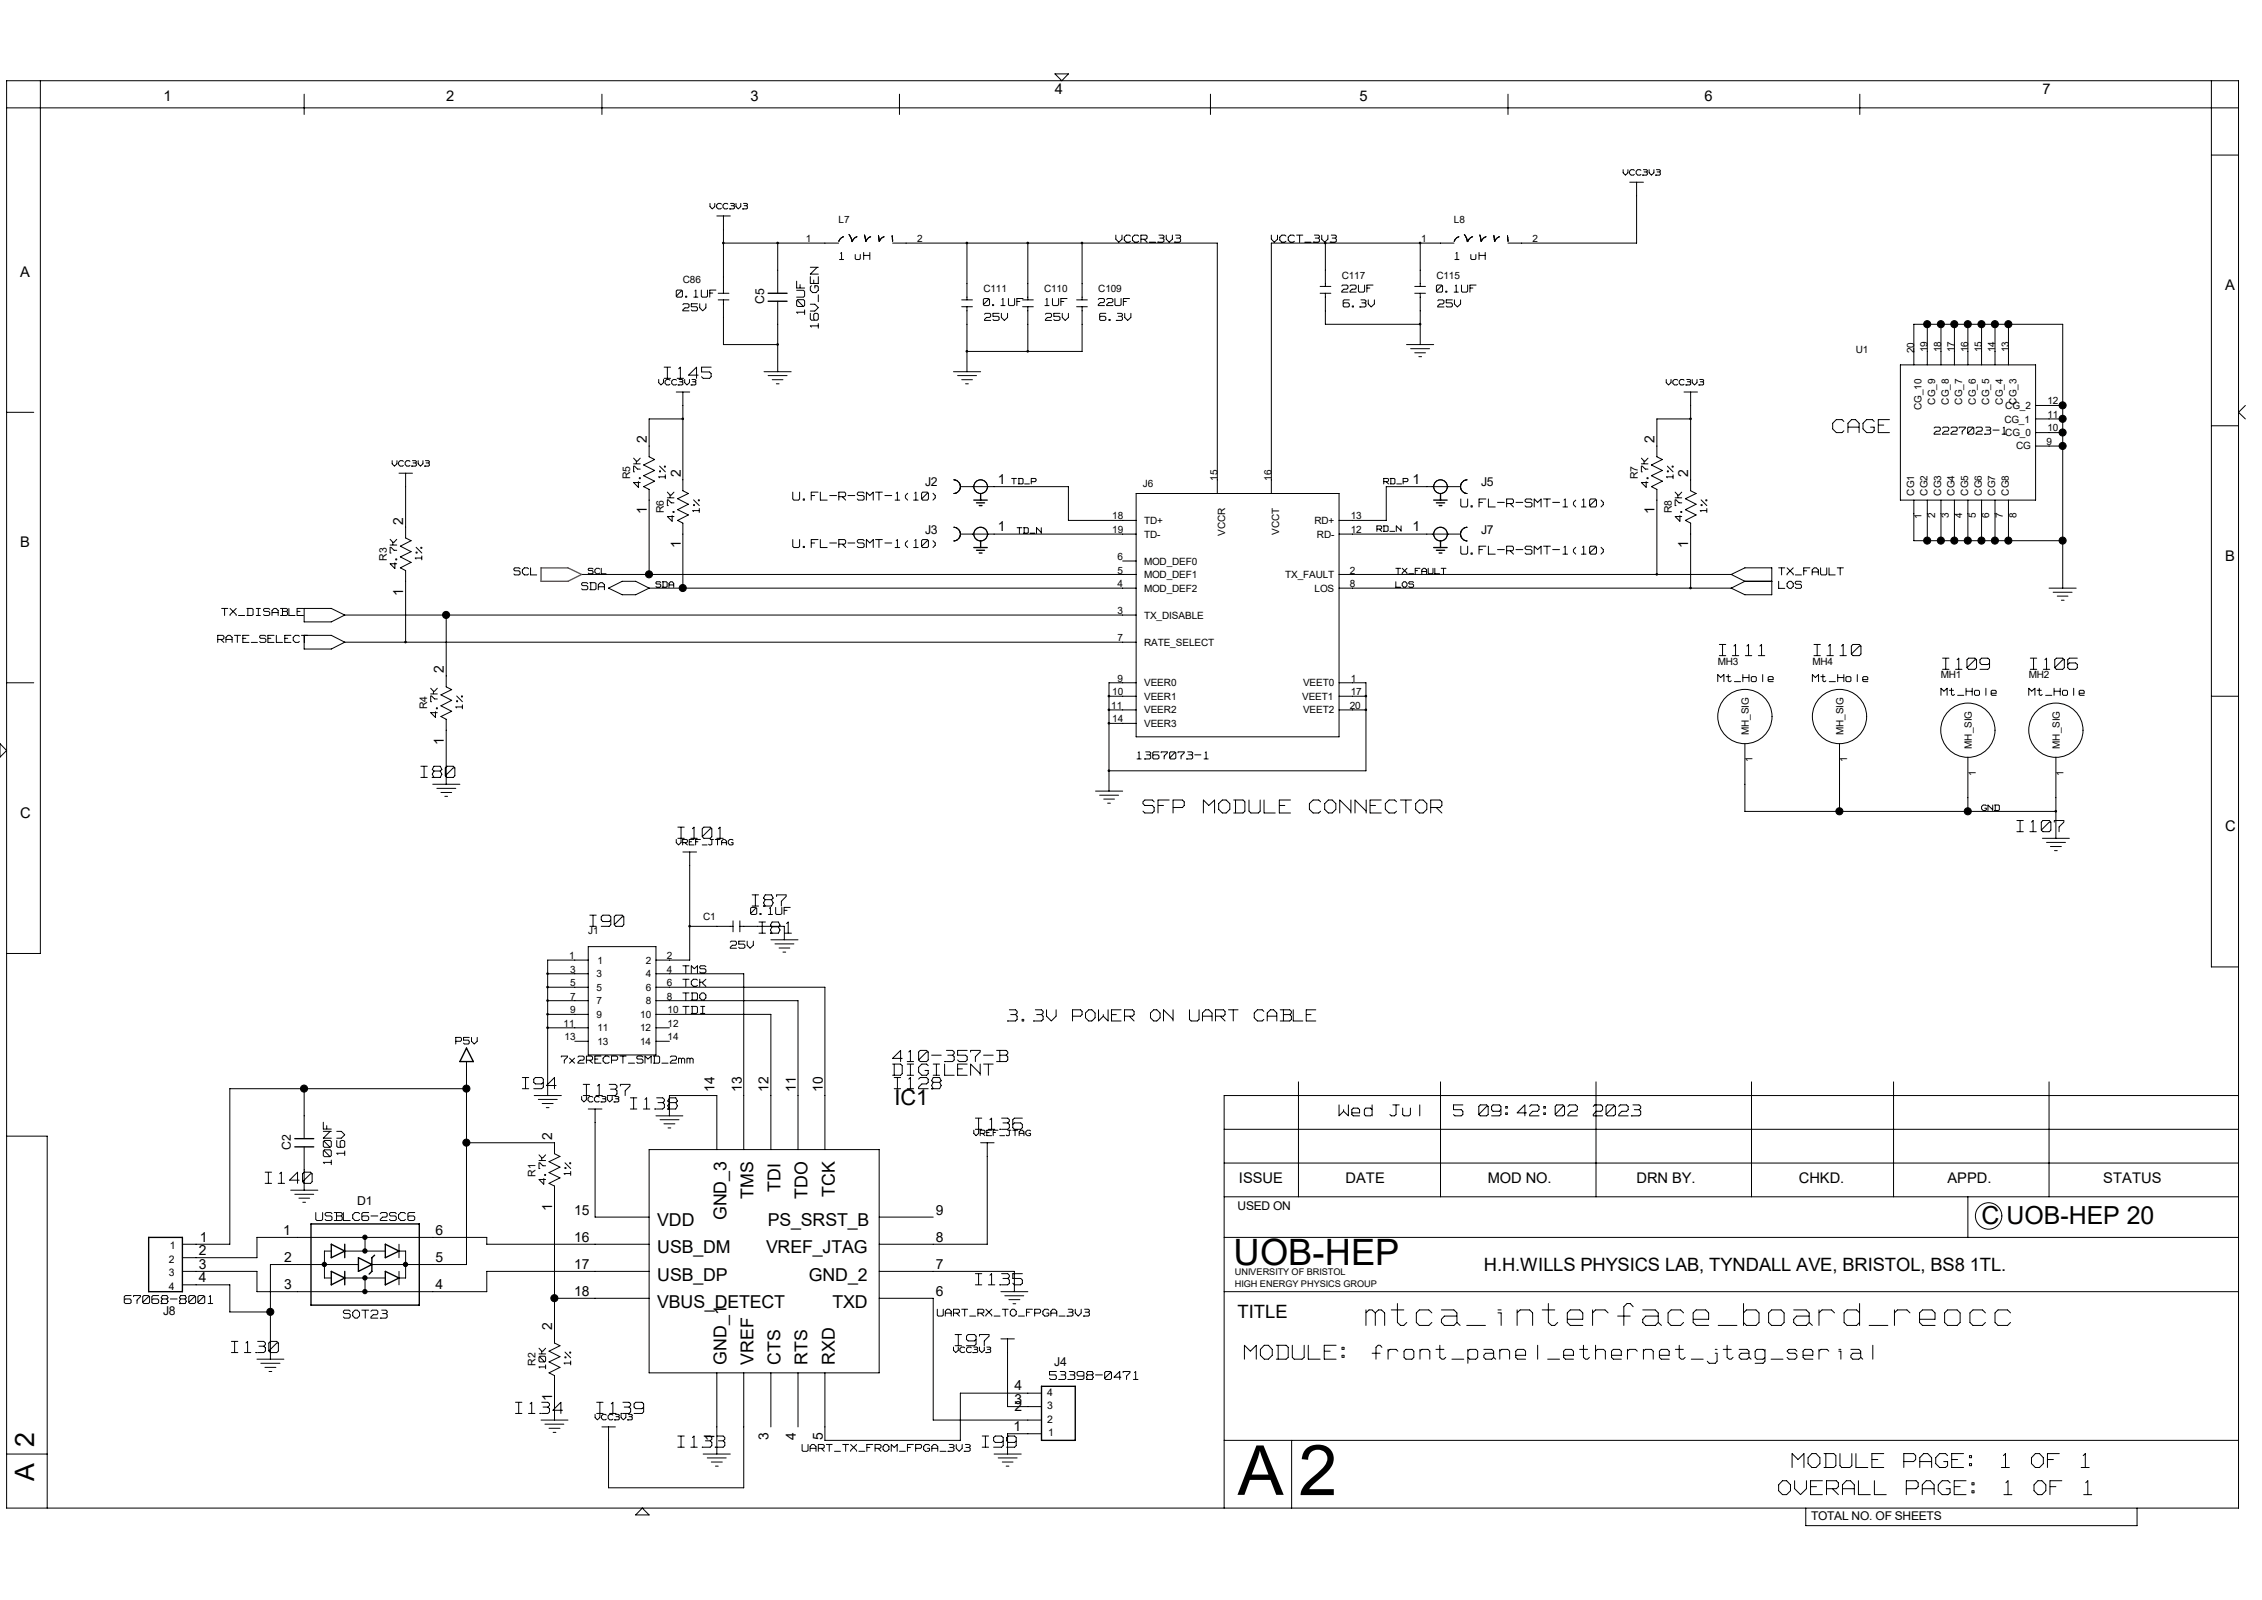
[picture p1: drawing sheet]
<svg xmlns="http://www.w3.org/2000/svg" width="420mm" height="297mm" viewBox="0 0 420 297" stroke-linecap="round" stroke-linejoin="round" font-family="sans-serif">
<defs><g id="words">
<text font-size="13" x="241.1" y="277.5">2</text>
<text font-size="12.8" x="229.8" y="277.5">A</text>
<text font-size="7.7" fill="#fff" x="253.6" y="246.8">mtca_interface_board_reocc</text>
<text font-size="6.7" x="229" y="234.7">UOB-HEP</text>
<g font-size="5">
<text x="6.4" y="268.6" transform="rotate(-90 6.4 268.6)">2</text>
<text x="6.4" y="274.9" transform="rotate(-90 6.4 274.9)">A</text>
</g>
<g font-size="4.9" fill="#fff">
<text x="231.1" y="252.8">MODULE: front_panel_ethernet_jtag_serial</text>
<text x="332.7" y="272.9">MODULE PAGE: 1 OF 1</text>
<text x="330.2" y="278">OVERALL PAGE: 1 OF 1</text>
</g>
<g font-size="4.6" fill="#fff">
<text x="340.3" y="80.8">CAGE</text>
<text x="212.2" y="151.4">SFP MODULE CONNECTOR</text>
</g>
<text font-size="4.6" x="367.9" y="227.2">C UOB-HEP 20</text>
<text font-size="4.1" x="166.1" y="205.1">IC1</text>
<g font-size="3.9" fill="#fff">
<text x="123.3" y="70.6">I145</text>
<text x="319.2" y="122">I111</text>
<text x="336.8" y="122">I110</text>
<text x="360.7" y="124.6">I109</text>
<text x="377" y="124.6">I106</text>
<text x="78.1" y="144.7">I80</text>
<text x="125.9" y="156">I101</text>
<text x="374.5" y="154.7">I107</text>
<text x="109.5" y="172.3">I90</text>
<text x="139.7" y="168.5">I87</text>
<text x="140.9" y="173.6">I81</text>
<text x="187.1" y="189.9">3.3V POWER ON UART CABLE</text>
<text x="165.7" y="197.4">410-357-B</text>
<text x="97" y="202.4">I94</text>
<text x="108.3" y="203.7">I137</text>
<text x="165.7" y="199.9">DIGILENT</text>
<text x="166" y="202.4">I128</text>
<text x="117.1" y="206.2">I138</text>
<text x="181.1" y="210">I136</text>
<text x="49.2" y="220">I140</text>
<text x="181.1" y="238.8">I135</text>
<text x="43" y="251.4">I130</text>
<text x="177.3" y="250.2">I97</text>
<text x="95.7" y="262.7">I134</text>
<text x="110.8" y="262.7">I139</text>
<text x="125.9" y="269">I133</text>
<text x="182.4" y="269">I99</text>
</g>
<g font-size="3.8" fill="#fff">
<text x="248.6" y="207.5">Wed Jul</text>
<text x="269.6" y="207.5">5 09:42:02 2023</text>
</g>
<g font-size="3.4">
<text x="275.5" y="236">H.H.WILLS PHYSICS LAB, TYNDALL AVE, BRISTOL, BS8 1TL.</text>
<text x="229.8" y="244.7">TITLE</text>
</g>
<g font-size="3.3" fill="#fff">
<text x="149.9" y="58.4" transform="rotate(-90 149.9 58.4)">10UF</text>
<text x="152.4" y="60.9" transform="rotate(-90 152.4 60.9)">16V_GEN</text>
<text x="64.5" y="214.5" transform="rotate(-90 64.5 214.5)">16V</text>
<text x="62" y="216.2" transform="rotate(-90 62 216.2)">100NF</text>
</g>
<g font-size="3.3">
<text x="144.9" y="221.2" transform="rotate(-90 144.9 221.2)">TDI</text>
<text x="122" y="227.7">VDD</text>
<text x="134.9" y="226.5" transform="rotate(-90 134.9 226.5)">GND_3</text>
<text x="139.9" y="222.5" transform="rotate(-90 139.9 222.5)">TMS</text>
<text x="142.6" y="227.7">PS_SRST_B</text>
<text x="149.9" y="222.5" transform="rotate(-90 149.9 222.5)">TDO</text>
<text x="155" y="222.2" transform="rotate(-90 155 222.2)">TCK</text>
<text x="122" y="232.7">USB_DM</text>
<text x="142.2" y="232.7">VREF_JTAG</text>
<text x="122" y="237.7">USB_DP</text>
<text x="150.2" y="237.7">GND_2</text>
<text x="122" y="242.7">VBUS_DETECT</text>
<text x="154.6" y="242.7">TXD</text>
<text x="134.9" y="253.3" transform="rotate(-90 134.9 253.3)">GND_1</text>
<text x="139.9" y="253.3" transform="rotate(-90 139.9 253.3)">VREF</text>
<text x="144.9" y="253.3" transform="rotate(-90 144.9 253.3)">CTS</text>
<text x="149.9" y="253.3" transform="rotate(-90 149.9 253.3)">RTS</text>
<text x="155" y="253.3" transform="rotate(-90 155 253.3)">RXD</text>
</g>
<g font-size="2.8" fill="#fff">
<text x="124" y="88.9" transform="rotate(-90 124 88.9)">1%</text>
<text x="311.1" y="88.9" transform="rotate(-90 311.1 88.9)">1%</text>
<text x="119.3" y="90.5" transform="rotate(-90 119.3 90.5)">4.7K</text>
<text x="130.3" y="95.1" transform="rotate(-90 130.3 95.1)">1%</text>
<text x="147.2" y="93.1">U.FL-R-SMT-1(10)</text>
<text x="271.2" y="94.4">U.FL-R-SMT-1(10)</text>
<text x="306.4" y="90.5" transform="rotate(-90 306.4 90.5)">4.7K</text>
<text x="317.3" y="95.1" transform="rotate(-90 317.3 95.1)">1%</text>
<text x="125.6" y="96.8" transform="rotate(-90 125.6 96.8)">4.7K</text>
<text x="147.2" y="101.9">U.FL-R-SMT-1(10)</text>
<text x="312.7" y="96.8" transform="rotate(-90 312.7 96.8)">4.7K</text>
<text x="74.1" y="105.5" transform="rotate(-90 74.1 105.5)">4.7K</text>
<text x="78.7" y="103.9" transform="rotate(-90 78.7 103.9)">1%</text>
<text x="271.2" y="103.1">U.FL-R-SMT-1(10)</text>
<text x="86.3" y="131.6" transform="rotate(-90 86.3 131.6)">1%</text>
<text x="81.6" y="133.2" transform="rotate(-90 81.6 133.2)">4.7K</text>
<text x="101.7" y="219.8" transform="rotate(-90 101.7 219.8)">4.7K</text>
<text x="106.4" y="218.2" transform="rotate(-90 106.4 218.2)">1%</text>
<text x="58.6" y="226.8">USBLC6-2SC6</text>
<text x="23.1" y="242.2">67068-8001</text>
<text x="63.8" y="244.9">SOT23</text>
<text x="101.7" y="254.1" transform="rotate(-90 101.7 254.1)">10K</text>
<text x="106.4" y="253.4" transform="rotate(-90 106.4 253.4)">1%</text>
<text x="194.9" y="256.3">53398-0471</text>
</g>
<g font-size="2.7">
<text x="195.9" y="17.4">4</text>
<text x="379.2" y="17.4">7</text>
<text x="30.4" y="18.7">1</text>
<text x="82.8" y="18.7">2</text>
<text x="139.4" y="18.7">3</text>
<text x="252.4" y="18.7">5</text>
<text x="316.4" y="18.7">6</text>
<text x="3.7" y="51.4">A</text>
<text x="413.1" y="53.9">A</text>
<text x="3.7" y="101.6">B</text>
<text x="413.1" y="104.1">B</text>
<text x="3.7" y="151.8">C</text>
<text x="413.1" y="154.3">C</text>
<text x="230" y="219.6">ISSUE</text>
<text x="249.9" y="219.6">DATE</text>
<text x="276.2" y="219.6">MOD NO.</text>
<text x="303.9" y="219.6">DRN BY.</text>
<text x="334" y="219.6">CHKD.</text>
<text x="361.6" y="219.6">APPD.</text>
<text x="390.5" y="219.6">STATUS</text>
</g>
<g font-size="2.6">
<text x="120.1" y="82.3" transform="rotate(-90 120.1 82.3)">2</text>
<text x="307.2" y="82.3" transform="rotate(-90 307.2 82.3)">2</text>
<text x="126.4" y="88.6" transform="rotate(-90 126.4 88.6)">2</text>
<text x="185.3" y="89.8">1</text>
<text x="262.3" y="89.8">1</text>
<text x="313.5" y="88.6" transform="rotate(-90 313.5 88.6)">2</text>
<text x="120.1" y="95.5" transform="rotate(-90 120.1 95.5)">1</text>
<text x="307.2" y="95.5" transform="rotate(-90 307.2 95.5)">1</text>
<text x="74.9" y="97.4" transform="rotate(-90 74.9 97.4)">2</text>
<text x="126.4" y="101.8" transform="rotate(-90 126.4 101.8)">1</text>
<text x="185.3" y="98.6">1</text>
<text x="262.3" y="98.6">1</text>
<text x="313.5" y="101.8" transform="rotate(-90 313.5 101.8)">1</text>
<text x="74.9" y="110.6" transform="rotate(-90 74.9 110.6)">1</text>
<text x="82.4" y="125" transform="rotate(-90 82.4 125)">2</text>
<text x="82.4" y="138.2" transform="rotate(-90 82.4 138.2)">1</text>
<text x="132.7" y="202.6" transform="rotate(-90 132.7 202.6)">14</text>
<text x="137.7" y="202.6" transform="rotate(-90 137.7 202.6)">13</text>
<text x="142.7" y="202.6" transform="rotate(-90 142.7 202.6)">12</text>
<text x="147.7" y="202.6" transform="rotate(-90 147.7 202.6)">11</text>
<text x="152.8" y="202.6" transform="rotate(-90 152.8 202.6)">10</text>
<text x="102.5" y="211.6" transform="rotate(-90 102.5 211.6)">2</text>
<text x="102.5" y="224.8" transform="rotate(-90 102.5 224.8)">1</text>
<text x="106.6" y="225.5">15</text>
<text x="173.8" y="225.5">9</text>
<text x="36.9" y="233">2</text>
<text x="37.1" y="230.5">1</text>
<text x="52.6" y="229.2">1</text>
<text x="80.9" y="229.2">6</text>
<text x="106.6" y="230.5">16</text>
<text x="173.8" y="230.5">8</text>
<text x="36.9" y="238">4</text>
<text x="36.9" y="235.5">3</text>
<text x="52.8" y="234.2">2</text>
<text x="52.8" y="239.3">3</text>
<text x="80.8" y="239.3">4</text>
<text x="80.9" y="234.2">5</text>
<text x="106.6" y="235.5">17</text>
<text x="173.8" y="235.5">7</text>
<text x="106.6" y="240.5">18</text>
<text x="173.8" y="240.5">6</text>
<text x="102.5" y="246.8" transform="rotate(-90 102.5 246.8)">2</text>
<text x="102.5" y="260" transform="rotate(-90 102.5 260)">1</text>
<text x="188.4" y="261.9">2</text>
<text x="188.4" y="258.1">4</text>
<text x="188.4" y="260.6">3</text>
<text x="132.7" y="267.5" transform="rotate(-90 132.7 267.5)">1</text>
<text x="142.7" y="267.3" transform="rotate(-90 142.7 267.3)">3</text>
<text x="147.7" y="267.3" transform="rotate(-90 147.7 267.3)">4</text>
<text x="152.8" y="267.3" transform="rotate(-90 152.8 267.3)">5</text>
<text x="188.2" y="265.6">1</text>
</g>
<g font-size="2.5" fill="#fff">
<text x="207.2" y="45.2">VCCR_3V3</text>
<text x="236.1" y="45.2">VCCT_3V3</text>
<text x="155.9" y="48.4">1 uH</text>
<text x="270.1" y="48.4">1 uH</text>
<text x="125.6" y="55.4">0.1UF</text>
<text x="126.8" y="58">25V</text>
<text x="182.6" y="57">0.1UF</text>
<text x="182.8" y="59.7">25V</text>
<text x="194" y="57">1UF</text>
<text x="194.1" y="59.7">25V</text>
<text x="203.9" y="57">22UF</text>
<text x="204.2" y="59.7">6.3V</text>
<text x="249.1" y="54.5">22UF</text>
<text x="249.4" y="57.2">6.3V</text>
<text x="266.7" y="54.5">0.1UF</text>
<text x="266.9" y="57.2">25V</text>
<text x="359.1" y="80.9">2227023-1</text>
<text x="95.4" y="107">SCL</text>
<text x="330.2" y="107">TX_FAULT</text>
<text x="108" y="109.7">SDA</text>
<text x="330.2" y="109.5">LOS</text>
<text x="40.4" y="119.5">RATE_SELECT</text>
<text x="41.1" y="114.5">TX_DISABLE</text>
<text x="318.9" y="126.8">Mt_Hole</text>
<text x="336.5" y="126.8">Mt_Hole</text>
<text x="360.4" y="129.3">Mt_Hole</text>
<text x="376.7" y="129.3">Mt_Hole</text>
<text x="211.1" y="141.1">1367073-1</text>
<text x="139.4" y="170">0.1UF</text>
<text x="135.6" y="176.3">25V</text>
<text x="126.8" y="185.9">TDO</text>
<text x="126.8" y="180.8">TMS</text>
<text x="126.8" y="183.3">TCK</text>
<text x="126.8" y="188.4">TDI</text>
<text x="104.2" y="197.6">7x2RECPT_SMD_2mm</text>
</g>
<g font-size="2.4" fill="#fff">
<text x="84.6" y="194.1">P5V</text>
<text x="174" y="244.6">UART_RX_TO_FPGA_3V3</text>
<text x="148.9" y="269.7">UART_TX_FROM_FPGA_3V3</text>
</g>
<g font-size="2.3">
<text x="141.9" y="56.4" transform="rotate(-90 141.9 56.4)">C5</text>
<text x="171.7" y="90.3">J2</text>
<text x="275" y="90.3">J5</text>
<text x="171.7" y="99.1">J3</text>
<text x="275" y="99.1">J7</text>
<text x="54" y="213.4" transform="rotate(-90 54 213.4)">C2</text>
<text x="66.3" y="223.7">D1</text>
<text x="30.3" y="244.2">J8</text>
<text x="195.7" y="253.5">J4</text>
</g>
<g font-size="2.2">
<text x="229.8" y="224.7">USED ON</text>
<text x="336.3" y="282.2">TOTAL NO. OF SHEETS</text>
</g>
<g font-size="1.9" fill="#fff">
<text x="301.4" y="32.7">VCC3V3</text>
<text x="131.8" y="38.9">VCC3V3</text>
<text x="122.3" y="71.6">VCC3V3</text>
<text x="309.4" y="71.6">VCC3V3</text>
<text x="72.8" y="86.7">VCC3V3</text>
<text x="187.8" y="90">TD_P</text>
<text x="256.9" y="90">RD_P</text>
<text x="188.8" y="99.1">TD_N</text>
<text x="255.6" y="98.8">RD_N</text>
<text x="109.2" y="106.7">SCL</text>
<text x="259.2" y="106.7">TX_FAULT</text>
<text x="121.8" y="109.2">SDA</text>
<text x="259.2" y="109.2">LOS</text>
<text x="367.9" y="150.6">GND</text>
<text x="125.6" y="157">VREF_JTAG</text>
<text x="108" y="204.7">VCC3V3</text>
<text x="180.8" y="211">VREF_JTAG</text>
<text x="177" y="251.3">VCC3V3</text>
<text x="110.5" y="263.7">VCC3V3</text>
</g>
<g font-size="1.9">
<text x="155.7" y="41.5">L7</text>
<text x="270" y="41.5">L8</text>
<text x="149.6" y="44.9">1</text>
<text x="170.3" y="44.9">2</text>
<text x="263.9" y="44.9">1</text>
<text x="284.5" y="44.9">2</text>
<text x="126.8" y="52.6">C86</text>
<text x="249.1" y="51.8">C117</text>
<text x="266.7" y="51.8">C115</text>
<text x="182.6" y="54.3">C111</text>
<text x="193.8" y="54.3">C110</text>
<text x="203.9" y="54.3">C109</text>
<text x="344.6" y="65.6">U1</text>
<text x="355.4" y="65.6" transform="rotate(-90 355.4 65.6)">20</text>
<text x="357.9" y="65.4" transform="rotate(-90 357.9 65.4)">19</text>
<text x="360.4" y="65.4" transform="rotate(-90 360.4 65.4)">18</text>
<text x="362.9" y="65.4" transform="rotate(-90 362.9 65.4)">17</text>
<text x="365.4" y="65.4" transform="rotate(-90 365.4 65.4)">16</text>
<text x="368" y="65.4" transform="rotate(-90 368 65.4)">15</text>
<text x="370.5" y="65.4" transform="rotate(-90 370.5 65.4)">14</text>
<text x="373" y="65.4" transform="rotate(-90 373 65.4)">13</text>
<text x="356.8" y="76.2" transform="rotate(-90 356.8 76.2)">CG_10</text>
<text x="359.3" y="75.1" transform="rotate(-90 359.3 75.1)">CG_9</text>
<text x="361.8" y="75.1" transform="rotate(-90 361.8 75.1)">CG_8</text>
<text x="364.3" y="75.1" transform="rotate(-90 364.3 75.1)">CG_7</text>
<text x="366.9" y="75.1" transform="rotate(-90 366.9 75.1)">CG_6</text>
<text x="369.4" y="75.1" transform="rotate(-90 369.4 75.1)">CG_5</text>
<text x="371.9" y="75.1" transform="rotate(-90 371.9 75.1)">CG_4</text>
<text x="372.3" y="75.9">CG_2</text>
<text x="374.4" y="75.1" transform="rotate(-90 374.4 75.1)">CG_3</text>
<text x="380.2" y="75.1">12</text>
<text x="380.2" y="77.6">11</text>
<text x="372.2" y="78.4">CG_1</text>
<text x="372.3" y="80.9">CG_0</text>
<text x="374.4" y="83.4">CG</text>
<text x="380" y="82.6">9</text>
<text x="380.2" y="80.1">10</text>
<text x="117" y="89" transform="rotate(-90 117 89)">R5</text>
<text x="226.1" y="89.3" transform="rotate(-90 226.1 89.3)">15</text>
<text x="236.1" y="89.3" transform="rotate(-90 236.1 89.3)">16</text>
<text x="304.1" y="89" transform="rotate(-90 304.1 89)">R7</text>
<text x="123.3" y="95.3" transform="rotate(-90 123.3 95.3)">R6</text>
<text x="212.2" y="90.4">J6</text>
<text x="310.4" y="95.3" transform="rotate(-90 310.4 95.3)">R8</text>
<text x="355.4" y="92" transform="rotate(-90 355.4 92)">CG1</text>
<text x="357.9" y="92" transform="rotate(-90 357.9 92)">CG2</text>
<text x="360.4" y="92" transform="rotate(-90 360.4 92)">CG3</text>
<text x="362.9" y="92" transform="rotate(-90 362.9 92)">CG4</text>
<text x="365.4" y="92" transform="rotate(-90 365.4 92)">CG5</text>
<text x="368" y="92" transform="rotate(-90 368 92)">CG6</text>
<text x="370.5" y="92" transform="rotate(-90 370.5 92)">CG7</text>
<text x="373" y="92" transform="rotate(-90 373 92)">CG8</text>
<text x="206.5" y="98.9">19</text>
<text x="206.5" y="96.4">18</text>
<text x="212.4" y="97.3">TD+</text>
<text x="212.4" y="99.8">TD-</text>
<text x="227.5" y="99.5" transform="rotate(-90 227.5 99.5)">VCCR</text>
<text x="237.5" y="99.3" transform="rotate(-90 237.5 99.3)">VCCT</text>
<text x="244.1" y="97.3">RD+</text>
<text x="244.5" y="99.8">RD-</text>
<text x="250.8" y="96.4">13</text>
<text x="250.8" y="98.9">12</text>
<text x="356.8" y="96.3" transform="rotate(-90 356.8 96.3)">1</text>
<text x="359.3" y="96.1" transform="rotate(-90 359.3 96.1)">2</text>
<text x="361.8" y="96.1" transform="rotate(-90 361.8 96.1)">3</text>
<text x="364.3" y="96.1" transform="rotate(-90 364.3 96.1)">4</text>
<text x="366.9" y="96.1" transform="rotate(-90 366.9 96.1)">5</text>
<text x="369.4" y="96.1" transform="rotate(-90 369.4 96.1)">6</text>
<text x="371.9" y="96.1" transform="rotate(-90 371.9 96.1)">7</text>
<text x="374.4" y="96.1" transform="rotate(-90 374.4 96.1)">8</text>
<text x="71.8" y="104.1" transform="rotate(-90 71.8 104.1)">R3</text>
<text x="207.5" y="104">6</text>
<text x="207.5" y="106.5">5</text>
<text x="212.4" y="107.3">MOD_DEF1</text>
<text x="212.4" y="104.8">MOD_DEF0</text>
<text x="238.6" y="107.3">TX_FAULT</text>
<text x="250.6" y="106.5">2</text>
<text x="207.5" y="109">4</text>
<text x="212.4" y="109.8">MOD_DEF2</text>
<text x="244.1" y="109.8">LOS</text>
<text x="250.6" y="109">8</text>
<text x="207.5" y="114">3</text>
<text x="207.5" y="119">7</text>
<text x="212.4" y="119.9">RATE_SELECT</text>
<text x="212.4" y="114.9">TX_DISABLE</text>
<text x="318.9" y="123.4">MH3</text>
<text x="336.5" y="123.4">MH4</text>
<text x="360.4" y="125.9">MH1</text>
<text x="376.7" y="125.9">MH2</text>
<text x="79.3" y="131.7" transform="rotate(-90 79.3 131.7)">R4</text>
<text x="206.3" y="131.6">11</text>
<text x="206.5" y="129.1">10</text>
<text x="207.5" y="126.6">9</text>
<text x="212.4" y="127.4">VEER0</text>
<text x="212.4" y="129.9">VEER1</text>
<text x="241.8" y="129.9">VEET1</text>
<text x="241.9" y="127.4">VEET0</text>
<text x="250.6" y="131.6">20</text>
<text x="250.8" y="126.6">1</text>
<text x="250.8" y="129.1">17</text>
<text x="206.5" y="134.1">14</text>
<text x="212.4" y="132.4">VEER2</text>
<text x="212.4" y="135">VEER3</text>
<text x="241.9" y="132.4">VEET2</text>
<text x="324.7" y="136.5" transform="rotate(-90 324.7 136.5)">MH_SIG</text>
<text x="342.3" y="136.5" transform="rotate(-90 342.3 136.5)">MH_SIG</text>
<text x="325.4" y="141.5" transform="rotate(-90 325.4 141.5)">1</text>
<text x="343" y="141.5" transform="rotate(-90 343 141.5)">1</text>
<text x="366.1" y="139.1" transform="rotate(-90 366.1 139.1)">MH_SIG</text>
<text x="382.5" y="139.1" transform="rotate(-90 382.5 139.1)">MH_SIG</text>
<text x="366.9" y="144" transform="rotate(-90 366.9 144)">1</text>
<text x="383.2" y="144" transform="rotate(-90 383.2 144)">1</text>
<text x="109.2" y="173.3">J1</text>
<text x="130.6" y="170.8">C1</text>
<text x="105.7" y="178.1">1</text>
<text x="110.9" y="178.9">1</text>
<text x="119.9" y="178.9">2</text>
<text x="123.8" y="178.1">2</text>
<text x="105.8" y="180.6">3</text>
<text x="105.8" y="183">5</text>
<text x="105.8" y="185.6">7</text>
<text x="110.7" y="183.9">5</text>
<text x="110.7" y="181.4">3</text>
<text x="119.9" y="183.9">6</text>
<text x="119.9" y="181.4">4</text>
<text x="123.8" y="185.6">8</text>
<text x="123.8" y="180.6">4</text>
<text x="123.8" y="183">6</text>
<text x="104.6" y="190.6">11</text>
<text x="105.8" y="188.1">9</text>
<text x="110.7" y="188.9">9</text>
<text x="110.7" y="186.4">7</text>
<text x="110.9" y="191.5">11</text>
<text x="118.9" y="188.9">10</text>
<text x="118.9" y="191.5">12</text>
<text x="119.9" y="186.4">8</text>
<text x="124" y="190.6">12</text>
<text x="124" y="188.1">10</text>
<text x="104.8" y="193.1">13</text>
<text x="110.9" y="194">13</text>
<text x="118.9" y="194">14</text>
<text x="124" y="193.1">14</text>
<text x="99.4" y="218.4" transform="rotate(-90 99.4 218.4)">R1</text>
<text x="31.5" y="231.9">1</text>
<text x="31.4" y="239.4">4</text>
<text x="31.4" y="234.4">2</text>
<text x="31.4" y="236.9">3</text>
<text x="99.4" y="253.5" transform="rotate(-90 99.4 253.5)">R2</text>
<text x="194.4" y="259.1">4</text>
<text x="194.4" y="261.6">3</text>
<text x="194.4" y="264.1">2</text>
<text x="194.6" y="266.6">1</text>
</g>
<g font-size="1.7">
<text x="229.3" y="236.7">UNIVERSITY OF BRISTOL</text>
<text x="229.3" y="239">HIGH ENERGY PHYSICS GROUP</text>
</g>
</g></defs>
<g fill="none" stroke="#000" stroke-width=".25">
<path d="M142.6 55.9h3.5M142.6 54.4h3.5M180.8 92.8h2.5M181.3 93.3h1.5M181.8 93.9h.5M182.1 91.6v1.2M266.2 92.8h2.5M266.7 93.3h1.5M267.2 93.9h.5M267.5 91.6v1.2M180.8 101.6h2.5M181.3 102.2h1.5"/>
<path d="M181.8 102.7h.5M182.1 100.4v1.2M266.2 101.6h2.5M266.7 102.2h1.5M267.2 102.7h.5M267.5 100.4v1.2M86.6 194.6l1.3 2.5h-2.5zM54.7 212.9h3.6M54.7 211.4h3.6M27.6 229.7h6.3v10.1h-6.3zM57.7 227.2h20.2v15.1h-20.2zM61.5 231l2.5 1.2-2.5 1.3z"/>
<path d="M61.5 236l2.5 1.2-2.5 1.3zM64 231v2.5M64 236v2.5M66.5 233.5l2.5 1.2-2.5 1.3zM69.6 233l-.6 .5v2.5l-.5 .5M71.5 236l2.6 1.2-2.6 1.3zM71.5 231l2.6 1.2-2.6 1.3zM193.4 257.3h6.2v10.1h-6.2z"/>
</g>
<g fill="none" stroke="#000" stroke-width=".19">
<path d="M1.2 15h414.4v265h-414.4zM7.5 15v162h-6.3M56.5 17.5v3.8M111.8 17.5v3.8M167 17.5v3.8M195.9 13.7h2.5l-1.3 1.3zM224.7 17.5v3.8M280 17.5v3.8M345.3 17.5v3.8M410.6 15v164.5h5M1.2 20h414.4M131.8 38.4l.4 .3"/>
<path d="M131.8 37.8v.5M132.7 37.8v.5M132.7 38.4l-.5 .4M133.1 38.1v.3M133.1 38.5l.2 .3M133.3 37.8l-.2 .3M133.4 37.8h.3M133.4 38.8h.3M133.8 37.8l.1 .1M133.9 38.7l-.1 .1M134.2 38.1v.3M134.2 38.5l.3 .3"/>
<path d="M134.5 37.8l-.3 .3M134.6 37.8l.5 .1M135.1 38.7l-.5 .1M135.5 38.8h.1M135.6 37.8h.5M135.6 38.8h.5M135.8 38.2h.3M136.2 37.8l.2 .1M136.2 38.2l.2 .2M136.4 37.9v.1M136.4 38.4v.2M136.4 38.7l-.2 .1"/>
<path d="M136.4 38.1l-.2 .1M136.7 38.4l.3 .3M136.7 37.8v.5M137.5 37.8v.5M137.5 38.4l-.4 .4M137.9 38.8h.1M138 37.8h.6M138 38.8h.6M138.2 38.2h.4M138.6 37.8l.2 .1M138.6 38.2l.2 .2M138.8 37.9v.1"/>
<path d="M138.8 38.4v.2M138.8 38.7l-.2 .1M138.8 38.1l-.2 .1M301.4 32.1l.4 .4M301.4 31.5v.5M302.3 31.5v.5M302.3 32.1l-.5 .4M302.6 31.8v.4M302.6 32.2l.3 .3M302.6 33.8h2.5M302.9 31.5l-.3 .3M302.9 31.5h.3"/>
<path d="M302.9 32.5h.3M303.3 31.5l.1 .1M303.4 32.4l-.1 .1M303.8 31.8v.4M303.8 32.2l.3 .3M303.9 33.8v11.3h-23.9M304.1 31.5l-.3 .3M304.1 31.5h.4M304.1 32.5h.4M304.5 31.5l.2 .1M304.7 32.4l-.2 .1M305 32.5h.1"/>
<path d="M305.1 31.5h.5M305.1 32.5h.5M305.3 31.9h.3M305.7 31.5l.2 .1M305.7 32l.2 .1M305.9 31.7h.1M305.9 32.1v.2M305.9 32.4l-.2 .1M305.9 31.8l-.2 .1M306.2 32.1l.4 .4M306.2 31.5v.5M307.1 31.5v.5"/>
<path d="M307.1 32.1l-.5 .4M307.4 32.5h.1M307.6 31.5h.5M307.6 32.5h.5M307.7 31.9h.4M308.1 31.5l.2 .1M308.1 32l.2 .1M308.3 31.7h.1M308.3 32.1v.2M308.3 32.4l-.2 .1M308.3 31.8l-.2 .1M410.6 28.8h5"/>
<path d="M125.6 55l.1 .2M125.6 54.1v.8M125.7 53.8l-.1 .2M125.8 55.2h.6M125.8 53.8h.6M126.4 54.1l-.8 .8M126.5 54h.2M126.5 53.8l.2 .2M126.7 55l-.2 .2M126.7 54.1v.8M126.8 57.6v.1M126.8 57.7h1.1"/>
<path d="M127 56.4l-.2 .2M127 56.4h.7M127.2 57.1l-.4 .4M127.2 57.1h.5M127.3 55h.2M127.3 55v.2M127.3 55.2h.2M127.5 55v.2M127.7 56.4l.2 .2M127.9 56.6v.3M127.9 56.9l-.2 .2M128.4 57.5l.1 .2"/>
<path d="M128.4 56.4v.5M128.4 56.9h.8M128.4 56.4h1.1M128.6 57.7h.6M128.8 55.2h.8M129.2 53.9v1.2M129.2 53.8l-.2 .2M129.3 56.9l.2 .2M129.5 57.2v.3l-.2 .2M129.9 56.4v.7M129.9 57.1l.5 .6M130.2 55l.2 .2"/>
<path d="M130.2 53.8v1.1M130.4 55.2h.7M131.1 56.4v.7M131.1 57.1l-.6 .6M131.4 55l-.3 .2M131.4 53.8v1.1M131.8 53.8h1.1M131.8 53.9v1.3M131.8 54.4h.5M133.1 40.1h2.5M133.3 55.7h2M133.3 54.4h2"/>
<path d="M134.3 40.1v14.3M134.3 55.7v8.3h10.1M134.3 45.1h21.4M144.4 45.1v9.3M144.4 55.9v13.1M147.9 56.7l.2 .2M147.9 55.2h1.2M147.9 52.2l.1 1.3h1.4M147.9 55.9v.7M147.9 53.9h1.2M148.1 55.7v.1M148.1 55.6l-.2 .2"/>
<path d="M148.2 55.9l.9 1M148.2 55.6h.9M148.2 56.9h.9M148.5 52.8v.6M149.2 55.6l.2 .2M149.2 53.9l.2 .2v.8M149.4 58h-1.5l.2 .2M149.4 55.9v.7M149.4 57.5v.9M149.4 54.9l-.2 .3M149.4 56.7l-.2 .2M150.5 59.2l.2 .2"/>
<path d="M150.5 49.6h1.4M150.5 51.4v1.2M150.5 53.3v.5M150.5 58.2v1M150.5 53.9l.4 .4M150.5 56.5h.8M150.5 57.7h.8M150.5 50.9h1.4M150.5 52.6h1.4M150.7 53l-.2 .3M150.7 59.4h1M150.9 54.3h.6"/>
<path d="M151.1 59.2l.2 .2M151.1 52v.6M151.1 58.4v.8M151.3 53h.4M151.3 53.1v.4M151.3 56.5l.6 .6M151.7 58.2h-.4l-.2 .2M151.7 49.7l-1.2 1.2M151.7 53l.2 .3M151.7 58.2l.2 .2M151.9 57.1l-.6 .6M151.9 59.2l-.2 .2"/>
<path d="M151.9 51.4v1.2M151.9 53.3v.5M151.9 54.7v1.3M151.9 58.4v.8M151.9 53.9l-.4 .4M155.9 48.2h.7M155.9 44.4v.1M156.1 44.3l-.4 .5M156.3 44.1h.1M156.3 46.9l-.2 .1M156.3 46.9v1.2M156.6 43.9l-.5 .3"/>
<path d="M156.6 43.9h.1M157.6 43.5l.4 .7 .2 .7M157.9 43.9h.1M158 44.1v.1M158 44.2l.1 .1M158.4 44.4v.1M158.6 44.3l-.4 .5M158.7 44.1h.1M158.8 48l.2 .2h.5M158.8 47.2v.8M159.1 43.9l-.5 .3M159.7 48l-.1 .2"/>
<path d="M159.7 47.2v.8M160.4 46.9v1.3M160.4 47.4h1.1M160.5 43.6l.2 1.2M161 44.5h-.1M161.1 44.3l-.3 .5M161.4 44.1l-.2 .1M161.4 44.1h.1M161.5 46.9v1.3M161.7 43.9l-.3 .2M163.1 43.7l.1 1.1M163.6 44.3l-.3 .5"/>
<path d="M163.8 44.1h.1M163.8 44.1l-.1 .1M164.2 43.9l-.4 .2M165.7 43.7v1.1M165.7 44.4v.1M165.7 45.1h60.3v46.5M178.6 55.7h2M178.6 56.9h2M179.5 45.1v10.6M179.5 56.9v12.1M182.6 55.6v1l.2 .1M182.8 55.4l-.2 .2"/>
<path d="M182.8 59.4v.1M182.8 56.7h.7M182.8 55.4h.7M182.8 59.5h1.1M183 58.2l-.2 .1M183 58.2h.7M183.2 58.9l-.4 .4M183.2 58.9h.5M183.5 55.6l-.9 .9M183.5 55.6h.2M183.5 55.4l.2 .2M183.7 58.2l.2 .1"/>
<path d="M183.7 55.6v1l-.2 .1M183.9 58.4v.3M183.9 58.7l-.2 .2M184.3 56.6h.1M184.3 56.6v.1M184.3 56.7h.1M184.4 59.3l.1 .2M184.4 58.2v.5M184.4 58.2h1.1M184.4 58.7h.9M184.5 56.6v.1M184.6 59.5h.7"/>
<path d="M185.3 58.7l.2 .3v.3M185.5 59.3l-.2 .2M185.8 56.7h.8M185.9 58.9l.5 .5M185.9 58.2v.7M186.2 55.4l-.1 .2M186.2 55.5v1.2M187.1 58.2v.7M187.1 58.9l-.6 .6M187.2 55.4v1.2l.2 .1M187.5 56.7h.6M188.4 55.4v1.2l-.2 .1"/>
<path d="M188.8 55.5v1.2M188.8 55.4h1.1M188.8 56h.6M189.9 55.7h2M189.9 56.9h2M190.8 45.1v10.6M190.8 56.9v8.3M194 56.7h.8M194.1 59.4v.1h1.1M194.3 58.2l-.2 .1M194.3 58.2h.7M194.4 55.4l-.2 .2"/>
<path d="M194.4 55.5v1.2M194.5 58.9l-.4 .4M194.5 58.9h.5M195 58.2l.2 .1M195.2 58.4v.3M195.2 58.7l-.2 .2M195.4 55.4v1.2l.2 .1M195.6 56.7h.7M195.7 59.3l.1 .2M195.7 58.2v.5M195.7 58.2h1.1M195.7 58.7h.9"/>
<path d="M195.9 59.5h.7M196.6 55.4v1.2l-.3 .1M196.6 58.7l.2 .3v.3M196.8 59.3l-.2 .2M197 55.4h1.1M197 55.5v1.2M197 56h.5M197.2 58.9l.5 .5M197.2 58.2v.7M198.4 58.2v.7M198.4 58.9l-.6 .6M199.9 55.7h2"/>
<path d="M199.9 56.9h2M200.9 45.1v10.6M200.9 56.9v8.3h-21.4M203.9 56.6v.1M204 56.7h1.1M204.1 55.4l-.2 .2M204.1 55.4h.7M204.2 59.3l.1 .2M204.2 58.4v.9M204.3 56.2l-.4 .4M204.3 58.7l-.1 .2M204.3 58.2l-.1 .1"/>
<path d="M204.3 56.2h.5M204.4 58.2h.9M204.4 59.5h.7M204.4 58.7h.7M204.9 55.4l.2 .2M205.1 56l-.2 .2M205.1 55.6v.3M205.1 58.7l.2 .2v.4M205.3 59.3l-.2 .2M205.5 56.6v.1M205.5 56.7h1.1M205.9 56.2l-.4 .4"/>
<path d="M205.9 59.3h.2M205.9 59.4v.1M205.9 56.2h.5M206 59.5h.1M206.1 59.3v.2M206.4 55.4h-.7l-.2 .2M206.4 55.4l.2 .2M206.6 55.6v.3M206.6 56l-.2 .2M207 55.4v1.2l.2 .1M207.2 44.4l.5 .5M207.2 43.6v.8"/>
<path d="M207.2 56.7h.7M207.3 59.5h.1M207.5 58.2h.7M207.5 59.5h.7M207.6 58.7h.6M208.2 55.4v1.2l-.3 .1M208.2 58.2l.2 .1M208.2 58.8l.2 .1v.4M208.3 43.6v.8M208.3 44.4l-.6 .6M208.4 58.4v.1M208.4 59.3l-.2 .2"/>
<path d="M208.4 58.5l-.2 .2M208.6 55.5v1.2M208.6 55.4h1.1M208.6 56h.5M208.7 44.1v.4M208.7 44.6l.4 .4M208.8 58.9l.5 .5M208.8 58.2v.7M209.1 43.6l-.4 .4M209.2 45h.4M209.2 43.6h.4M209.7 43.6l.2 .2"/>
<path d="M209.9 44.8l-.2 .2M210 58.2v.7M210 58.9l-.6 .6M210.3 44.1v.4M210.3 44.6l.4 .4M210.7 43.6l-.4 .4M210.7 45h.5M210.7 43.6h.5M211.2 43.6l.2 .2M211.4 44.8l-.2 .2M211.8 43.6h.9M211.8 43.7v1.3"/>
<path d="M211.9 44.4h.8M212.4 44.4l.6 .6M212.8 43.6l.2 .2M213 44.2l-.2 .2M213 43.9v.3M213.4 45h1.1M215 45h.1M215.2 45h.7M215.2 43.6h.7M215.3 44.2h.6M215.9 43.6l.2 .2M215.9 44.2l.2 .2"/>
<path d="M216.1 43.9l-.2 .3M216.1 44.4v.3M216.1 44.8l-.2 .2M216.5 44.4l.5 .5M216.5 43.6v.8M217.7 43.6v.8M217.7 44.4l-.6 .6M218.1 45h.1M218.3 45h.6M218.3 43.6h.6M218.4 44.2h.5M219 43.6l.2 .2"/>
<path d="M219 44.2l.2 .2M219.2 43.9l-.2 .3M219.2 44.4v.3M219.2 44.8l-.2 .2M236.1 43.6v.8M236.1 44.4l.5 .5M237.2 43.6v.8M237.2 44.4l-.6 .6M237.6 44.1v.4M237.6 44.6l.4 .4M238 43.6l-.4 .4M238 45h.5"/>
<path d="M238 43.6h.5M238.5 43.6l.3 .2M238.8 44.8l-.3 .2M239.2 44.1v.4M239.2 44.6l.4 .4M239.6 43.6l-.4 .4M239.6 45h.5M239.6 43.6h.5M240.1 43.6l.2 .2M240.3 44.8l-.2 .2M240.7 43.6h1.2M241.3 43.7v1.3"/>
<path d="M242.3 45h1.1M243.8 45h.1M244.1 45h.6M244.1 43.6h.6M244.2 44.2h.5M244.8 43.6l.2 .2M244.8 44.2l.2 .2M245 43.9l-.2 .3M245 44.4v.3M245 44.8l-.2 .2M245.1 54.4h2M245.1 53.2h2"/>
<path d="M245.4 44.4l.5 .5M245.4 43.6v.8M246.1 45.1v8.1M246.1 54.4v5.8h17.6M246.5 43.6v.8M246.5 44.4l-.5 .6M247 45h.1M247.2 45h.7M247.2 43.6h.7M247.4 44.2h.5M247.9 43.6l.2 .2M247.9 44.2l.2 .2"/>
<path d="M248.1 43.9l-.2 .3M248.1 44.4v.3M248.1 44.8l-.2 .2M249.1 54.1v.1M249.2 54.2h1.1M249.3 52.9l-.2 .2M249.3 52.9h.7M249.4 56.8l.2 .2M249.4 55.9v.9M249.5 53.7l-.4 .4M249.6 56.2l-.2 .2M249.6 55.7l-.2 .1"/>
<path d="M249.6 53.7h.4M249.6 57h.7M249.6 55.7h.9M249.6 56.2h.7M250.1 52.9l.2 .2M250.3 53.5l-.2 .2M250.3 53.1v.3M250.3 56.2l.2 .2M250.5 56.5v.3M250.5 56.8l-.2 .2M250.7 54.1v.1M250.7 54.2h1.1"/>
<path d="M250.8 52.9l-.1 .2M250.9 52.9h.6M251 53.7l-.3 .4M251.1 56.8h.1M251.1 56.9v.1M251.1 53.7h.4M251.1 57h.1M251.3 56.8v.2M251.6 52.9l.2 .2M251.8 53.1v.3M251.8 53.5l-.2 .2M252.2 54.1l.2 .1"/>
<path d="M252.2 52.9v1.1M252.4 54.2h.7M252.5 57h.1M252.7 57h.7M252.7 55.7h.7M252.9 56.2h.5M253.4 54.1l-.2 .1M253.4 52.9v1.1M253.4 55.7l.2 .1M253.4 56.3l.2 .1M253.6 55.9l-.2 .3M253.6 56.5v.3"/>
<path d="M253.6 56.8l-.2 .2M253.8 52.9h1.1M253.8 53v1.2M253.8 53.5h.5M254 56.4l.6 .5M254 55.7v.7M255.2 55.7v.7M255.2 56.4l-.6 .6M262.7 54.4h2M262.7 53.2h2M263.7 45.1v8.1M263.7 54.4v9.6"/>
<path d="M266.7 54.1l.2 .1M266.7 53.1v.9M266.9 52.9l-.2 .2M266.9 54.2h.7M266.9 52.9h.7M267 56.9v.1M267 57h1.1M267.1 55.7l-.1 .1M267.2 55.7h.6M267.3 56.4l-.3 .4M267.4 56.4h.4M267.6 53.1l-.9 .9"/>
<path d="M267.6 53.1h.2M267.6 52.9l.2 .2M267.8 54.1l-.2 .1M267.8 53.1v.9M267.9 55.7l.2 .1M268.1 55.9v.3M268.1 56.2l-.2 .2M268.4 54.1h.2M268.4 54.1v.1M268.5 54.2h.1M268.5 56.8l.2 .2M268.5 55.7v.5"/>
<path d="M268.6 55.7h1.1M268.6 56.2h.8M268.6 54.1v.1M268.7 57h.7M269.5 56.2l.2 .2M269.7 56.8l-.2 .2M269.7 56.5v.3M270 45.1h-33.9v46.5M270 54.2h.8M270 55.7v.7M270 56.4l.6 .5M270.1 48.2h.8"/>
<path d="M270.2 44.5h-.1M270.3 44.3l-.3 .5M270.4 52.9l-.2 .2M270.4 53v1.2M270.5 46.9l-.2 .1M270.5 46.9v1.2M270.6 44.1l-.2 .1M270.6 44.1h.1M270.9 43.9l-.3 .2M271.2 55.7v.7M271.2 56.4l-.6 .6M271.4 54.1l.1 .1"/>
<path d="M271.4 52.9v1.1M271.6 54.2h.6M271.9 43.5l.4 .8 .2 .6M272.1 43.9h.1M272.2 44v.1M272.5 52.9v1.1M272.5 54.1l-.2 .1M272.7 44.5v.1M272.9 44.3l-.4 .5M272.9 52.9h1.2M272.9 53v1.2M273 53.5h.5"/>
<path d="M273.1 48l.2 .2M273.1 47.2v.8M273.1 44.1h.1M273.3 48.2h.5M273.4 43.9l-.5 .3M274 48l-.1 .2M274 47.2v.8M274.6 46.9v1.3M274.7 47.4h1M274.7 43.6l.3 1.2M274.9 44.3l.1 .1M275.2 44.5v.1"/>
<path d="M275.4 44.3l-.4 .5M275.8 46.9v1.3M275.9 43.9l-.5 .3M275.9 43.9h.1M277.4 43.7l.1 1.1M277.9 44.3l-.4 .5M278.4 43.9l-.5 .3M279.9 43.7l.1 1.1M1.2 76.5h5.1M122.3 71l.4 .4M122.3 70.4v.6M123.2 70.4v.6"/>
<path d="M123.2 71l-.5 .5M123.3 70.2h1.2M123.3 68.2h1.2M123.5 70.8v.3M123.5 71.2l.3 .3M123.8 70.4l-.3 .3M123.8 70.4h.4M123.8 71.5h.4M123.9 68.2v2M124.2 70.4l.2 .2M124.4 71.3l-.2 .2M124.7 70.8v.3"/>
<path d="M124.7 71.2l.3 .3M125 70.4l-.3 .3M125.1 70.4h.3M125.1 71.5h.3M125.4 70.4l.2 .2M125.6 72.8h2.5M125.6 71.3l-.2 .2M125.7 70.2h1.2M125.9 71.5h.1M126.1 70.4h.5M126.1 71.5h.5M126.2 70.9h.4"/>
<path d="M126.3 68.2v2M126.3 68.2l-.3 .3M126.6 70.4l.2 .2M126.7 70.9l.1 .1M126.8 70.6v.1M126.8 71.1v.2M126.8 72.8v18.3l1 .5-2 1 2 1-2 1 2 1-2 1 1 .5v12.1M126.8 71.3l-.2 .2M126.8 70.7l-.2 .2M126.8 77.8h-6.3v7l1 .5-2 1 2 1-2 1 2 1-2 1 1 .5v15.8M127.1 71l.4 .4M127.1 70.4v.6"/>
<path d="M127.9 69.6h1.7M128 70.4v.6M128 71l-.4 .5M128.3 71.5h.1M128.5 70.4h.5M128.5 71.5h.5M128.6 70.9h.4M129 70.4l.2 .2M129.1 70.9l.1 .1M129.2 70.6v.1M129.2 71.1v.2M129.2 71.3l-.2 .2"/>
<path d="M129.2 70.7l-.2 .2M129.3 68.2v2M129.3 68.2l-1.5 1.4M130.3 69.9l.3 .3M130.3 68.2v.8M130.3 69h1.4M130.3 68.2h1.7M130.6 70.2h1.1M131.7 69l.3 .3M132 69.9l-.3 .3M132 69.4v.5M141.9 69h5"/>
<path d="M142.6 69.7h3.5M143.4 70.5h2M144.1 71.2h.6M150.5 60.5l.2 .2M150.5 60.5h1.4M151.9 60.1v.8M177 69h5.1M177.8 69.7h3.5M178.6 70.5h2M179.3 71.2h.5M261.2 64h5M261.9 64.7h3.5"/>
<path d="M262.7 65.5h2M263.4 66.2h.5M309.4 71l.4 .4M309.4 70.4v.6M310.3 70.4v.6M310.3 71l-.5 .5M310.6 70.8v.3M310.6 71.2l.3 .3M310.9 70.4l-.3 .3M310.9 70.4h.4M310.9 71.5h.4M311.3 70.4l.2 .2"/>
<path d="M311.5 71.3l-.2 .2M311.8 70.8v.3M311.8 71.2l.3 .3M312.1 70.4l-.3 .3M312.1 70.4l.6 .2M312.7 71.3l-.6 .2M312.7 72.8h2.5M313 71.5h.1M313.2 70.4h.5M313.2 71.5h.5M313.3 70.9h.4M313.7 70.4l.2 .2"/>
<path d="M313.8 70.9l.1 .1M313.9 70.6v.1M313.9 71.1v.2M313.9 72.8v18.3l1 .5-2 1 2 1-2 1 2 1-2 1 1 .5v12.1M313.9 71.3l-.2 .2M313.9 70.7l-.2 .2M313.9 77.8h-6.3v7l1.1 .5-2.1 1 2.1 1-2.1 1 2.1 1-2.1 1 1 .5v15.8M314.2 71l.4 .4M314.2 70.4v.6M315.1 70.4v.6M315.1 71l-.5 .5M315.4 71.5h.1"/>
<path d="M315.6 70.4h.5M315.6 71.5h.5M315.7 70.9h.4M316.1 70.4l.2 .2M316.2 70.9l.1 .1M316.3 70.6v.1M316.3 71.1v.2M316.3 71.3l-.2 .2M316.3 70.7l-.2 .2M340.3 78.6v1l.7 .7M341 77.9l-.7 .7M341 77.9h1"/>
<path d="M342 77.9l.3 .3M342.3 80l-.3 .3M343.1 78.6v1.7M343.2 79.3h1.9M343.8 77.9l-.7 .7M343.8 77.9h.7M344.5 77.9l.7 .7M345.2 78.6v1.7M345.9 78.6v1l.7 .7h1M347.3 79.3h.6M347.6 77.9h-1l-.7 .7M347.6 77.9l.4 .3"/>
<path d="M348 80l-.4 .3M348 79.3v.6M348.7 77.9h2.1M348.7 77.9v2.4M348.8 78.9h1M352.8 67.7h25.2v25.1h-25.2zM355.3 67.7v-7.5h27.7v49M357.8 60.2v7.5M359.3 79.3l-.2 .2M359.3 79.3h.7M360 79.3l.3 .2M360.3 79.5v.3"/>
<path d="M360.3 79.8l-.3 .3M360.4 60.2v7.5M360.8 79.3l-.1 .2M360.9 79.3h.7M361.6 79.3l.2 .2M361.8 79.5v.3M361.8 79.8l-.2 .3M362.4 79.3l-.2 .2M362.5 79.3h.6M362.9 60.2v7.5M363.2 79.3l.2 .2M363.4 79.5v.3"/>
<path d="M363.4 79.8l-.2 .3M363.8 79.3v.2M363.8 79.3h1.1v.2M364.9 79.5l-.6 .6M365.3 79.5v.9M365.4 60.2v7.5M365.5 79.3l-.2 .2M365.5 79.3h.7M366.2 79.5l-.8 .9M366.3 79.5h.1M366.3 79.3l.2 .2M366.5 79.5v.9"/>
<path d="M367.1 79.3l-.2 .2M367.1 79.3h.7M367.8 79.3l.2 .2M367.9 60.2v7.5M368 79.5v.3M368 79.8l-.2 .3M368.7 79.3h.7M368.9 79.8h.5M369.4 79.3l.2 .2M369.4 79.9l.2 .2M369.6 79.5v.1M369.6 79.7l-.2 .1"/>
<path d="M370 79.8h1.2M370.4 60.2v7.5M372.1 79.3l-.2 .2M372.1 79.3v1.3M372.9 60.2v7.5M378 75.3h5M378 77.8h5M410.6 79h5M416.9 75.3l-1.3 1.2 1.3 1.3M72.8 86.1l.4 .4M72.8 85.5v.6M73.7 85.5v.6"/>
<path d="M73.7 86.1l-.5 .4M74 86.2l.3 .3h.4M74 85.9v.3M74.1 87.8h2.5M74.7 85.5h-.4l-.3 .3M74.7 85.5l.2 .1M74.9 86.4l-.2 .1M75.2 85.9v.3M75.2 86.2l.3 .3M75.3 87.8v12.1l1 .5-2 1 2 1-2 1 2 1-2 1 1 .5v13.3M75.5 85.5l-.3 .3M75.6 86.5h.3"/>
<path d="M75.6 85.5h.3M75.9 85.5l.2 .1M76.1 86.4l-.2 .1M76.4 86.5h.1M76.6 86.5h.5M76.6 85.5h.5M76.7 85.9h.4M77.1 85.5l.2 .1M77.2 86l.1 .1M77.3 85.7v.1M77.3 86.1v.3M77.3 86.4l-.2 .1"/>
<path d="M77.3 85.8l-.2 .1M77.6 86.1l.4 .4M77.6 85.5v.6M78.5 85.5v.6M78.5 86.1l-.4 .4M78.8 86.5h.1M79 86.5h.5M79 85.5h.5M79.1 85.9h.4M79.5 85.5l.2 .1M79.6 86l.1 .1M79.7 85.7v.1"/>
<path d="M79.7 86.1v.3M79.7 86.4l-.2 .1M79.7 85.8l-.2 .1M117.6 86.5h.2M117.6 87.6h.2M117.6 86.1h1.3M117.6 85l.6 .6M117.6 86.6v.9M117.6 89.6l.9 .9M117.7 89.6h1.2M117.9 86.6l.5 .5M118.2 85.6v.5"/>
<path d="M118.2 85.6h.2M118.4 87.1h.5M118.5 89.4v1M118.7 88.7h.2M118.7 88.7v.2M118.7 88.9h.2M118.9 88.7v.1M118.9 85l-.5 .6M122.3 88.5l.2 .2M122.3 88.5h1.2M122.5 87.4h.1M122.5 87.5v.1"/>
<path d="M122.5 86.5l1 1.1M122.5 87.6h.1M122.6 87.5h.1M123.4 86.5h.1M123.4 86.6v.1h.1M123.5 86.6v.1M123.5 88.1v.8M123.9 92.8h.2M123.9 93.9h.2M123.9 92.8v1M123.9 92.4h1.2M123.9 91.4l.5 .5"/>
<path d="M123.9 95.9l.9 .9M124 95.9h1.1M124.1 92.8l.5 .5M124.4 91.9v.5M124.5 91.9h.1M124.7 93.3h.4M124.8 95.7v1M125 95h.1M125 95v.1M125 95.1h.1M125.1 95v.1M125.1 91.4l-.4 .5"/>
<path d="M128.6 94.8l.2 .2M128.7 94.8h1.1M128.8 93.7h.1M128.8 93.7v.2M128.8 92.8l1 1.1M128.8 93.9h.1M128.9 93.7v.1M129.7 92.8h.1M129.7 92.8v.2M129.7 93h.1M129.8 92.8v.1M129.8 94.4v.7"/>
<path d="M147.2 91.4v1.2l.2 .2M147.4 92.8h.8M148.5 91.4v1.2l-.2 .2M149.1 92.6h.2M149.1 92.7v.1M149.2 92.8h.1M149.4 92.6v.2M150.6 91.4h1.3M150.6 91.4v1.4M150.7 92h.6M152.3 91.4v1.4M152.4 92.8h1.2"/>
<path d="M154.1 92h1.2M155.7 91.4v1.4M155.7 91.4h1.1M155.8 92.2h1M156.4 92.2l.6 .6M156.8 91.4l.2 .2M157 92l-.2 .2M157 91.6v.3M157.4 92h1.3M159.2 91.6v.1M159.2 91.8l.2 .2M159.2 92.6l.2 .2"/>
<path d="M159.4 91.4l-.2 .1M159.4 92.8h.8M159.4 91.4h.8M159.4 92h.8M160.2 91.4l.2 .2M160.2 92l.2 .2M160.4 92.2v.4l-.2 .2M160.9 91.4l.6 .5M160.9 91.4v1.4M162.1 91.4v1.4M162.1 91.4l-.6 .6M162.6 91.4h1.2"/>
<path d="M163.2 91.4v1.4M164.3 92h1.3M166.2 92.8h.8M166.6 91.4l-.2 .2M166.6 91.4v1.4M168.1 92v.4M168.1 92.4l.4 .4M168.5 91.6l-.4 .4M169.6 92.8h.9M170.1 91.4l-.3 .2M170.1 91.4v1.4M171.1 91.6v1l.2 .2"/>
<path d="M171.3 91.4l-.2 .2M171.4 92.8h.7M171.4 91.4h.7M172.1 91.6l-.9 1M172.2 91.6h.1M172.2 91.4l.2 .2M172.4 91.6v1l-.2 .2M173.2 91.6l.4 .3M173.6 92.5l-.4 .3M173.7 92v.4M177.1 89.1l.4 .1 .4 .3M177.1 97.9l.4 .1 .4 .3"/>
<path d="M177.2 97.9h.1M177.6 89.2h.1M177.6 98h.1M177.7 91.4h.1M177.9 91.3l-.4 .2-.4 .1M178 98.3l.3 .6v.5l-.2 .4M178 89.5a1.39 1.39 0 0 1 .2 1.3l-.3 .4M178.1 91v.1M178.1 99.8v.1M178.1 99.9l-.2 .1M178.2 89.7v.1M178.2 98.7l.1 .1"/>
<path d="M178.2 89.9l.1 .1M178.3 99.5l-.1 .1M178.3 90.7l-.1 .1M178.3 90.3h20.1v6.3h12.5M178.3 99.1h32.6M187.8 88.8h.9M188.3 88.9v.9M188.8 98h.9M189.1 88.8h.6M189.1 89.8h.6M189.2 88.9v.9M189.3 98v1"/>
<path d="M189.8 88.8l.1 .1M189.9 89.7l-.1 .1M189.9 89v.7M190 98h.7l.2 .1M190.2 98v.9M190.2 89.8h.9M190.9 98.8l-.1 .2h-.8M190.9 98.1v.7M191.3 99h.9M191.5 88.8h.7M191.5 88.9v.9M191.5 89.4h.7"/>
<path d="M192.2 88.8l.2 .1M192.4 89.2l-.2 .2M192.4 89v.2M192.4 98l.9 .8M192.4 98v1M193.3 98v1M210.9 91.6h37.7v45.2h-37.7zM248.6 99.1h22.6M255.7 97.6h.6M255.7 97.7v.9M255.7 98.2h.6M256.1 98.3l.4 .3"/>
<path d="M256.4 97.6l.1 .1M256.5 98l-.1 .2M256.5 97.8v.2M256.8 98.6h.7M256.8 97.6h.7M256.9 88.8h.7l.2 .1M256.9 88.9v.9M257 97.7v.9M257.4 89.5l.4 .3M257.6 97.6l.1 .1M257.7 98.5l-.1 .1M257.7 97.8v.7"/>
<path d="M257.8 89.2l-.2 .2h-.6M257.8 89v.2M258.1 98.6h.9M258.1 88.8h.7M258.1 89.8h.7M258.2 88.9v.9M258.8 88.8l.2 .1M259 89.7l-.2 .1M259 89v.7M259.2 97.6l.9 .9M259.2 97.7v.9M259.3 89.8h.9"/>
<path d="M260.1 97.6v1M260.5 88.8h.7M260.5 88.9v.9M260.6 89.4h.6M261.2 88.8l.2 .1M261.4 89.2l-.2 .2M261.4 89v.2M271.2 92.6v1.3M271.2 93.9l.2 .2M271.2 90.3h-13.8v6.3h-8.8M271.3 89.7v.1M271.3 99.7h.1"/>
<path d="M271.4 99.8v.1M271.4 99.9l.1 .1M271.5 94.1h.7M271.6 89.5l-.4 .6v.6l.3 .5M271.6 91.2l.3 .3 .5 .1M271.6 98.3l-.4 .6v.5l.2 .4M271.9 89.2h.1M272.2 97.9h.1M272.4 89.1l-.5 .1-.3 .2M272.4 97.9l-.5 .1-.3 .2M272.5 92.6v1.3M272.5 93.9l-.2 .2"/>
<path d="M273.1 93.9h.2M273.1 93.9v.2M273.2 94.1h.1M273.3 93.9v.2M274.6 92.6h1.3M274.6 92.7v1.4M274.7 93.3h.6M276.4 92.6v1.5h1.2M278 93.3h1.3M279.7 92.6h1.1M279.7 92.7v1.4M279.8 93.5h1"/>
<path d="M280.4 93.5l.6 .6M280.8 92.6l.2 .2M281 93.3l-.2 .2M281 92.9v.3M281.5 93.3h1.2M283.2 92.8v.2M283.2 93l.2 .3M283.2 93.9l.2 .2M283.4 92.6l-.2 .2M283.4 94.1h.8M283.4 92.6h.8M283.4 93.3h.8"/>
<path d="M284.2 92.6l.2 .2M284.2 93.3l.2 .2M284.4 93.5v.4M284.4 93.9l-.2 .2M284.9 92.6l.6 .6M284.9 92.7v1.4M286.1 92.7v1.4M286.1 92.6l-.6 .7M286.6 92.6h1.3M287.2 92.7v1.4M288.3 93.3h1.3M290.2 94.1h.8"/>
<path d="M290.6 92.6l-.2 .2M290.6 92.7v1.4M292.1 93.3v.3M292.1 93.7l.5 .4M292.6 92.8l-.5 .5M293.6 94.1h.9M294 92.6l-.2 .2M294 92.7v1.4M295.1 93.9l.3 .2M295.1 92.9v1M295.4 92.6l-.3 .2M295.4 94.1h.8"/>
<path d="M295.4 92.6h.8M296.2 92.9l-1 1M296.2 92.8h.2M296.2 92.6l.2 .2M296.4 93.9l-.2 .2M296.4 92.9v1M297.3 92.8l.3 .4M297.6 93.7l-.3 .4M297.7 93.3v.4M304.8 86.5h.1M304.8 87.6h.1M304.8 86.1h1.2"/>
<path d="M304.8 85l.5 .6M304.8 86.6v.9M305 86.6l.5 .5M305.3 85.6v.5M305.3 85.6h.2M305.5 87.1h.5M305.6 89.4v1M305.8 88.7h.2M305.8 88.7v.2M305.9 88.9h.1M306 88.7v.1M306 89.6h-1.2l.8 .9"/>
<path d="M306 85l-.5 .6M309.4 88.5l.2 .2M309.5 88.5h1.1M309.6 87.4h.2M309.6 87.5v.1M309.6 86.5l1 1.1M309.6 87.6h.2M309.8 87.5h.1M310.5 86.5h.1M310.5 86.6v.1M310.5 86.7h.1M310.6 86.6v.1"/>
<path d="M310.6 88.1v.8M311 92.8h.2M311 93.9h.2M311 92.4h1.3M311 91.4l.5 .5M311 92.8v1M311 95.9l.9 .9M311.1 95.9h1.2M311.2 92.8l.5 .5M311.5 91.9v.5M311.6 91.9h.1M311.8 93.3h.5"/>
<path d="M311.9 95.7v1M312.1 95h.2M312.1 95v.1M312.1 95.1h.2M312.3 95v.1M312.3 91.4l-.5 .5M315.7 94.8l.1 .2M315.7 94.8h1.2M315.8 93.7h.2M315.8 93.7v.2M315.8 92.8l1.1 1.1M315.9 93.9h.1"/>
<path d="M316 93.7v.1M316.7 92.8h.2M316.7 92.8v.2M316.8 93h.1M316.9 92.8v.1M316.9 94.4v.7M341 80.3h1M348.8 80.3h2M355.3 92.8v7.6h27.7M357.8 92.8v7.6M359.1 80.5v.1h1.2M359.5 80.1l-.4 .3"/>
<path d="M359.5 80.1h.5M360.4 92.8v7.6M360.7 80.5v.1M360.7 80.6h1.1M361.1 80.1l-.4 .3M361.1 80.1h.5M362.2 80.5v.1M362.3 80.6h1.1M362.6 80.1l-.4 .3M362.7 80.1h.4M362.9 92.8v7.6M364.3 80.1v.5"/>
<path d="M365.3 80.4l.2 .2M365.4 92.8v7.6M365.5 80.6h.7M366.5 80.4l-.2 .2M366.9 80.5v.1M366.9 80.6h1.1M367.8 80.1h-.5l-.4 .3M367.9 92.8v7.6M368.5 80.6h.1M368.7 80.6h.7M369.6 80.1v.3M369.6 80.4l-.2 .2"/>
<path d="M370.4 92.8v7.6M371.7 80.6h.8M372.9 92.8v7.6M378 80.3h5M378 82.8h5M40.4 117.9h.9M40.4 118v1.3M40.5 118.7h.8M41 118.7l.6 .6M41.1 112.9h1.2M41.4 117.9l.2 .2M41.6 118.5l-.2 .2"/>
<path d="M41.6 118.2v.2M41.7 113v1.3M42 118.4v.9M42 118.7h1.1M42.3 117.9l-.3 .4M42.4 117.9h.3M42.7 114.1v.2M42.7 112.9l1.1 1.1M42.7 117.9l.4 .4M43.1 118.4v.9M43.5 117.9h1.2M43.9 114.1v.2"/>
<path d="M43.9 112.9l-1.2 1.2M44.1 118v1.3M44.3 114.3h1.1M45.1 117.9h1.1M45.1 118v1.3M45.1 119.3h1.1M45.1 118.5h.5M45.8 112.9h.9M45.8 114.3h.9M46 113v1.2M46.7 119.3h1.1M46.8 112.9l.2 .2"/>
<path d="M47 114.1l-.2 .2M47 113.2v.8M47.6 112.9h.7M47.6 114.3h.7M48 113v1.2M48.2 118.1v.2M48.2 118.3l.2 .2M48.2 119.1l.2 .2M48.4 117.9l-.1 .2M48.4 117.9h.7M48.4 119.3h.7M48.4 118.5h.7"/>
<path d="M48.9 113.1l.2 .4M48.9 114.1l.2 .2M49.1 112.9l-.1 .2M49.1 112.9h.7M49.1 117.9l.3 .2M49.1 118.5l.3 .2M49.1 113.5h.7M49.1 114.3h.7M49.4 118.7v.3l-.3 .3M49.7 117.9h1.2M49.7 118v1.3M49.8 119.3h1.1"/>
<path d="M49.8 118.5h.5M49.9 112.9l.2 .2M49.9 113.5l.2 .2M50.1 113.7v.3M50.1 114.1l-.2 .2M50.5 113.4v.9M50.5 113.7h1.1M50.9 112.9l-.4 .4M50.9 112.9h.3l.4 .4M51.3 117.9v1.4M51.4 119.3h1.1M51.6 113.4v.9"/>
<path d="M52.1 112.9h1.1M52.1 114.3h1.1M52.5 113v1.2M52.5 113.5h.7M52.9 117.9h1.1M52.9 118v1.3M52.9 119.3h1.1M52.9 118.5h.5M53.2 112.9l.2 .2M53.2 113.5l.2 .2M53.4 113.2l-.1 .3M53.4 113.7v.3"/>
<path d="M53.4 114.1l-.2 .2M53.6 112.9l.1 1.4h1.1M54.4 118.4v.4M54.4 118.9l.4 .4M54.8 117.9l-.4 .4M54.9 117.9h.4M54.9 119.3h.4M55.2 112.9h1.1M55.2 113v1.3M55.2 113.5h.5M55.2 114.3h1.1M55.4 117.9l.2 .2"/>
<path d="M55.6 119.1l-.2 .2M56 117.9h5.5l2.5 1.3M56.5 112.9h5l2.5 1.3-2.5 1.2h-5zM56.5 117.9v2.6h5l2.5-1.3M56.5 118v1.3M64 119.2h146.9M64 114.2h146.9M72.4 101.6h.2M72.4 102.7h.2M72.4 101.2h1.3M72.4 100.1l.5 .6M72.4 101.6v1"/>
<path d="M72.4 104.6l.9 .9M72.5 104.6h1.2M72.6 101.6l.6 .6M72.9 100.7v.4M73 100.7h.2M73.2 102.2h.5M73.3 104.5v1M73.5 103.8h.2M73.5 103.8v.1M73.5 103.9h.2M73.7 103.8v.1M73.7 100.1l-.5 .5"/>
<path d="M77.1 103.6l.2 .2M77.1 103.6h1.2M77.3 102.5h.1M77.3 102.5v.2M77.3 101.6l1 1.1M77.3 102.7h.1M77.4 102.5v.1M78.1 101.6h.2M78.1 101.6v.2h.2v-.2M78.3 103.2v.7M82.8 114.2v13.3l1.1 .5-2 1 2 1-2 1 2 1-2 1 .9 .5v12.1M95.4 105.6v.1"/>
<path d="M95.4 105.8l.2 .2M95.4 106.6l.2 .1M95.6 105.4l-.1 .1M95.6 105.4h.7M95.6 106.7h.7M95.6 106h.7M96.4 105.4l.2 .2M96.4 106l.2 .2M96.6 106.2v.3M96.6 106.6l-.2 .1M97 105.8v.5M97 106.3l.4 .4"/>
<path d="M97.4 105.4l-.4 .4M97.4 105.4h.5l.2 .2M98.1 106.6l-.2 .1h-.5M98.5 105.4v1.3M98.6 106.7h1.1M100.5 105.4h5l2.5 1.2-2.5 1.3h-5zM108 108.3v.2M108 108.5l.2 .2M108 109.3l.2 .2M108 106.6h102.9M108.2 108.2l-.2 .1M108.2 108.2h.7"/>
<path d="M108.2 109.5h.7M108.2 108.7h.7M108.9 108.2l.2 .1M108.9 108.7l.2 .2M109.1 109v.3M109.1 109.3l-.2 .2M109.2 105.6v.1M109.2 105.8l.1 .1M109.2 106.4l.1 .1M109.3 105.5v.1M109.4 105.5l.7 .1M109.4 105.9h.5l.2 .2"/>
<path d="M109.5 108.2h.9l.3 .1M109.7 108.2v1.2M110.1 106.4l-.7 .1M110.1 106.1v.2M110.4 105.8v.4M110.4 106.2l.3 .3M110.7 109.3l-.3 .2h-.9M110.7 108.4v.9M110.7 105.5l-.3 .3M110.8 105.5h.3M110.8 106.5h.3M111.1 108.6v.9"/>
<path d="M111.1 108.9h1.1M111.2 105.5l.1 .1M111.3 106.4l-.1 .1M111.5 108.2l-.4 .3M111.5 108.2h.3M111.6 105.5v1M111.7 106.5h.8M111.8 108.2l.4 .3M112.2 108.6v.9M113 109.2l2.5-1.3h2.5l2.5 1.3-2.5 1.2h-2.5zM120.5 109.2h90.4M121.8 108.1v.1"/>
<path d="M121.8 108.3l.1 .1h.6M121.8 108.9l.1 .1h.6M122.5 108l-.7 .1M122.5 108l.2 .1M122.5 108.4l.2 .2M122.7 108.6v.2M122.7 108.9l-.2 .1M123 108h.7M123 109h.7M123.1 108v1M123.7 108l.2 .1M123.9 108.9l-.2 .1"/>
<path d="M123.9 108.2v.6M124.2 108.3v.7M124.2 108.6h.9M124.5 108l-.3 .3M124.5 108h.3M124.8 108l.3 .3M125.1 108.3v.7M147.2 101.4l.2 .2M147.2 100.2v1.2M147.4 101.6h.8M148.5 101.4l-.2 .2M148.5 100.2v1.2"/>
<path d="M149.1 101.5v.1M149.1 101.4h.2M149.2 101.6h.1M149.4 101.4v.2M150.6 100.2v1.4M150.6 100.2h1.3M150.7 100.8h.6M152.3 100.2v1.4M152.4 101.6h1.2M154.1 100.8h1.2M155.7 100.2v1.4M155.7 100.2h1.1"/>
<path d="M155.8 101h1M156.4 101l.6 .6M156.8 100.2l.2 .2M157 100.4v.4l-.2 .2M157.4 100.8h1.3M159.2 100.4v.1M159.2 100.6l.2 .2M159.2 101.4l.2 .2M159.4 100.2l-.2 .1M159.4 101.6h.8M159.4 100.2h.8M159.4 100.8h.8"/>
<path d="M160.2 100.2l.2 .2M160.2 100.8l.2 .2M160.4 101v.4M160.4 101.4l-.2 .2M160.9 100.2v1.4M160.9 100.2l.6 .6M162.1 100.2v1.4M162.1 100.2l-.6 .6M162.6 100.2h1.2M163.2 100.2v1.4M164.3 100.8h1.3M166.2 101.6h.8"/>
<path d="M166.6 100.2l-.2 .2M166.6 100.2v1.4M168.1 100.8v.4M168.1 101.2l.4 .4M168.5 100.4l-.4 .4M169.6 101.6h.9M170.1 100.2l-.3 .2M170.1 100.2v1.4M171.1 100.4v1M171.1 101.4l.2 .2M171.3 100.2l-.2 .2M171.4 101.6h.7"/>
<path d="M171.4 100.2h.7M172.1 100.4l-.9 1M172.2 100.4h.1M172.2 100.2l.2 .2M172.4 101.4l-.2 .2M172.4 100.4v1M173.2 100.4l.4 .4M173.6 101.3l-.4 .3M173.7 100.8v.4M177.6 100.3h-.1M177.9 100.1l-.3 .2-.5 .1M208.4 104.1h2.5"/>
<path d="M248.6 109.2h72.8M248.6 106.6h72.8M259.2 105.5h.9M259.2 108v1M259.2 109h.9M259.6 105.5v1M260.3 106.4v.1M260.3 108.3v.4M260.3 105.5l.9 .8M260.3 108.7l.3 .3M260.6 108l-.3 .3M260.7 108h.2"/>
<path d="M260.7 109h.2M260.9 108l.3 .3M261.2 108.7l-.3 .3M261.2 106.4v.1M261.2 108.3v.4M261.2 105.5l-.9 .9M261.6 106.5h.9M261.6 108.1v.1M261.6 108.3l.1 .1M261.6 108.9l.1 .1M261.7 108l-.1 .1M261.7 108h.6"/>
<path d="M261.7 109h.6M261.7 108.4h.6M262.3 108l.2 .1M262.3 108.4l.2 .2M262.5 108.6v.2M262.5 108.9l-.2 .1M262.8 105.5h.9M262.8 105.5v1M262.8 105.9h.4M264 105.8v.7M264 106.1h.8M264.3 105.5l-.3 .3"/>
<path d="M264.3 105.5h.2M264.6 105.5l.3 .3M264.9 105.8v.7M265.2 106.4l.1 .1h.6M265.2 105.5v.8M266.1 106.4l-.2 .1M266.1 105.5v.8M266.4 105.5v1M266.4 106.5h.9M267.6 105.5h.9M268 105.5v1M271.2 101.4v1.2"/>
<path d="M271.2 102.7l.2 .2M271.5 102.9h.7M271.6 100l.3 .3M271.9 100.3l.5 .1M272.5 101.4v1.2M272.5 102.7l-.2 .2M273.1 102.7h.2M273.1 102.7v.2M273.2 102.9h.1M273.3 102.7v.2M274.6 101.4v1.5M274.6 101.4h1.3"/>
<path d="M274.7 102h.6M276.4 101.4v1.5h1.2M278 102h1.3M279.7 101.4v1.5M279.7 101.4h1.1M279.8 102.2h1M280.4 102.3l.6 .6M280.8 101.4l.2 .2M281 101.6v.4M281 102l-.2 .2M281.5 102h1.2M283.2 102.7l.2 .2"/>
<path d="M283.2 101.6v.2M283.2 101.8l.2 .2M283.4 101.4l-.2 .2M283.4 102.9h.8M283.4 101.4h.8M283.4 102h.8M284.2 101.4l.2 .2M284.2 102l.2 .2M284.4 102.3v.3M284.4 102.7l-.2 .2M284.9 101.4v1.5M284.9 101.4l.6 .6"/>
<path d="M286.1 101.4v1.5M286.1 101.4l-.6 .6M286.6 101.4h1.3M287.2 101.4v1.5M288.3 102h1.3M290.2 102.9h.8M290.6 101.4l-.2 .2M290.6 101.4v1.4M292.1 102.1v.3M292.1 102.4l.5 .5M292.6 101.6l-.5 .4M293.6 102.9h.9"/>
<path d="M294 101.4l-.2 .2M294 101.4v1.4M295.1 102.7l.3 .2M295.1 101.6v1M295.4 101.4l-.3 .2M295.4 102.9h.8M295.4 101.4h.8M296.2 101.6l-1 1M296.2 101.6h.2M296.2 101.4l.2 .2M296.4 102.7l-.2 .2M296.4 101.6v1"/>
<path d="M297.3 101.6l.3 .4M297.6 102.5l-.3 .4M297.7 102v.4M319.2 119.6h1.2M319.8 119.7v2M321.4 106.6l2.6-1.2h5v5h-5l-2.6-1.2M321.4 106.6l2.6 1.3M322.2 119.7v2M322.2 119.6l-.3 .3M324 107.9h5M324 107.9l-2.6 1.3M324.7 119.7v2"/>
<path d="M324.7 119.6l-.3 .3M327.1 119.7v2M327.1 119.6l-.3 .3M330.2 105.4h1.2M330.2 107.9l.1 1.3h1.1M330.8 105.5v1.2M331.8 108.3v.5M331.8 108.8l.4 .4h.3M331.8 105.4l1.1 1.1M332.5 107.9h-.3l-.4 .4M332.6 107.9l.4 .4M333 106.6v.1"/>
<path d="M333 108.3v.5M333 105.4l-1.2 1.3M333 108.8l-.4 .4M333.3 108.1v.1M333.3 108.3l.2 .2M333.3 109.1l.2 .1M333.3 106.7h1.2M333.5 107.9l-.1 .1M333.5 107.9h.7M333.5 109.2h.7M333.5 108.5h.7M334.3 107.9l.2 .2"/>
<path d="M334.3 108.5l.2 .2M334.5 108.7v.3M334.5 109.1l-.2 .1M334.9 105.4h1.1M334.9 105.5v1.2M334.9 106h.5M336.5 105.8v.9M336.5 106.2h1.1M336.8 119.6h1.2M336.8 105.4l-.3 .4M336.9 105.4h.3M337.2 105.4l.4 .4"/>
<path d="M337.4 119.7v2M337.6 105.8v.9M338 106.6l.2 .1M338 105.4v1.1M339.2 106.6l-.2 .1h-.8M339.2 105.4v1.1M339.6 105.4v1.3M339.6 106.7h1.1M339.8 119.7v2M339.8 119.6l-.3 .3M341.1 105.4h1.2M341.7 105.5v1.2"/>
<path d="M342.2 119.7v2M342.2 119.6l-.3 .3M343.7 120v1.4M344 119.6l-.3 .3M344.1 119.6h1.1M345.2 120l-1.4 1.4M345.2 119.9h.3M345.2 119.6l.3 .3M345.5 120v1.4M380.4 109.2h5.1M381.2 109.9h3.5M382 110.7h2"/>
<path d="M382.7 111.4h.5M0 138l1.2 1.3-1.2 1.2zM1.2 126.7h5.1M80 129.2h.1M80 130.3h.1M80 128.8h1.2M80 127.8l.5 .5M80 129.2v1M80 132.3l.9 .9M80 132.3h1.2M80.2 129.2l.5 .6M80.5 128.4v.4"/>
<path d="M80.5 128.3h.2M80.7 129.8h.5M80.9 132.1v1M81 131.4h.2M81 131.4v.2h.2M81.2 131.4v.1M81.2 127.8l-.5 .5M84.6 131.2l.2 .2M84.7 131.2h1.1M84.8 130.1h.2M84.8 130.1v.2M84.8 129.2l1.1 1.1"/>
<path d="M84.8 130.3h.2M85 130.1v.1M85.7 129.2h.2M85.7 129.2v.2M85.7 129.4h.2M85.9 129.2v.1M85.9 130.9v.7M205.9 131.8h5M205.9 129.2h5M205.9 134.3h5M210.9 126.7h-5v20.2M211.5 139.6l-.2 .1"/>
<path d="M211.5 139.6v1.2M212.7 139.6h.7M213.4 139.6l.3 .3M213.7 140l-.3 .1M214.2 139.6l-.2 .1v1M214.2 139.6h1M215.6 139.6v.1M215.6 139.6h1.1v.1l-.5 .6M217.3 139.6l-.1 .1v1l.9-.9M217.4 139.6h.7M218.1 139.7h.2M218.1 139.6l.2 .1v1"/>
<path d="M218.7 139.6v.1M218.8 139.6h1M219.8 139.8l-.5 .5M219.9 139.6v.1M220.5 139.6h.7M221.2 139.6l.2 .3M221.4 140l-.2 .1M223.9 139.6l-.1 .1M223.9 139.6v1.2M248.6 126.7h5v16.4h-47.7M248.6 131.8h5M248.6 129.2h5"/>
<path d="M318.9 125.2l.5 .5M318.9 125.3v1.2M319.2 121.7h1.2M320.1 125.3v1.2M320.1 125.2l-.6 .6M320.5 125.6h.8M320.9 126.4l.2 .1M320.9 125.2v1.1M321.1 126.5h.2M321.4 126.4l-.1 .1M321.6 121.7h1.2M322 126.5h1.2"/>
<path d="M323.6 125.2v1.3M323.6 125.8h1.1M324 138v12.6h57.7M324.1 121.7h1.1M324.7 125.2v1.3M325.2 126.4l.1 .1M325.3 125.6l-.1 .2v.5M325.4 126.5h.5M325.4 125.6h.5M325.9 125.6l.2 .2v.5M326.1 126.4l-.2 .1M326.5 121.7h1.2"/>
<path d="M327.3 125.2v1.3M328.3 126.4l.2 .1M328.3 126.2h.9M328.5 125.6l-.2 .2v.5M328.5 126.5h.7M328.5 125.6h.5M329.1 125.6l.1 .2v.4M336.5 125.2l.5 .5M336.5 125.3v1.2M336.8 121.7h1.2M337.7 125.3v1.2M337.7 125.2l-.6 .6"/>
<path d="M338.1 125.6h.7M338.5 126.4l.1 .1M338.5 125.2v1.1M338.7 126.5h.1M339 126.4l-.1 .1M339.2 121.7h1.2M339.6 126.5h1.2M341.2 125.2v1.3M341.2 125.8h1.1M341.5 138v12.6M341.6 121.7h1.2M342.3 125.2v1.3"/>
<path d="M342.7 126.4l.2 .1M342.9 125.6l-.2 .2v.5M342.9 126.5h.6M342.9 125.6h.6M343.5 125.6l.2 .2v.5M343.7 126.4l-.2 .1M343.7 121.4l.3 .3M344.1 121.7h1.1M344.8 125.2v1.3M345.5 121.4l-.3 .3M345.9 126.4l.1 .1M345.9 126.2h.9"/>
<path d="M346 125.6l-.1 .2v.5M346.1 125.6h.5l.2 .2v.4M346.1 126.5h.7M360.4 127.8v1.3M360.4 127.8l.5 .5M360.7 122.2h1.2M360.7 124.2h1.2M361.3 122.2v2M361.5 127.8v1.3M361.5 127.8l-.6 .5M361.9 128.1h.8M362.3 128.9l.2 .2"/>
<path d="M362.3 127.8v1.1M362.5 129.1h.2M362.9 128.9l-.1 .1M363.1 124.2h1.2M363.5 129.1h1.1M363.7 122.2v2M363.7 122.2l-.3 .3M365 127.8v1.3M365.1 128.3h1M365.2 124l.3 .2M365.2 122.5v1.4M365.5 122.2l-.3 .3"/>
<path d="M365.5 122.2h1.1M365.5 124.2h1.1M366.2 127.8v1.3M366.6 128.9l.2 .2M366.6 128.4v.5M366.6 122.5l-1.3 1.4M366.7 122.5h.2M366.7 122.2l.3 .3M366.8 128.1l-.2 .2M366.8 129.1h.5M366.8 128.1h.5M367 124l-.3 .2"/>
<path d="M367 122.5v1.4M367.4 128.1l.1 .2M367.5 128.9l-.1 .2M367.5 128.4v.5M367.6 123.1l.3 .3M367.6 122.5v.5M367.6 124.2h1.5M367.9 122.2l-.3 .3M368 123.4h1.1M368 122.2h1.1M368.7 127.8v1.3M369.1 122.2l.3 .3"/>
<path d="M369.4 123.1l-.3 .3M369.4 122.5v1.4M369.4 124l-.3 .2M369.7 128.9l.2 .2M369.7 128.4v.5M369.7 128.7h.9M369.9 128.1l-.2 .2M369.9 129.1h.7M369.9 128.1h.5M370.5 128.1l.1 .2M370.6 128.4v.3M376.7 127.8l.5 .5"/>
<path d="M376.7 127.8v1.3M377 122.2h1.2M377 124.2h1.2M377.6 122.2v2M377.8 127.8v1.3M377.8 127.8l-.6 .5M378.2 128.1h.8M378.6 128.9l.2 .2M378.6 127.8v1.1M378.8 129.1h.2M379.2 128.9l-.1 .1M379.4 124.2h1.2"/>
<path d="M379.8 129.1h1.2M380 122.2v2M380 122.2l-.3 .3M381.4 127.8v1.3M381.4 128.3h1.1M381.5 124l.3 .2M381.5 122.5v1.4M381.8 122.2l-.3 .3M381.8 122.2h1.1M381.8 124.2h1.1M382.5 127.8v1.3M382.9 128.9l.2 .2"/>
<path d="M382.9 122.5l-1.3 1.4M382.9 128.4v.5M383 122.5h.2M383 122.2l.3 .3M383.1 128.1l-.2 .2M383.2 129.1h.5M383.2 128.1h.5M383.3 124l-.3 .2M383.3 122.5v1.4M383.7 128.1l.2 .2M383.9 128.9l-.2 .2M383.9 128.4v.5"/>
<path d="M383.9 124l.3 .2M383.9 122.5v1.4M384.2 123.1l-.2 .2M384.2 122.2l-.3 .3M384.3 122.2h1.4M384.3 124.2h1.1M384.3 123.1h1.1M385 127.8v1.3M385.4 123.1l.3 .3v.5M385.7 124l-.3 .2M386 128.9l.2 .2M386 128.4v.5"/>
<path d="M386.1 128.7h.8M386.2 128.1l-.2 .2M386.2 129.1h.8M386.2 128.1h.6M386.8 128.1l.2 .2M387 128.4v.3M410.6 129.2h5M78.1 144.3h1.2M78.1 142.2h1.2M78.7 142.3v2M80.3 144.3h.1M80.3 145.6h5.1"/>
<path d="M80.6 143.1l-.3 .6 .3 .6h1.1M80.6 143.1h1.1M81.1 146.3h3.5M81.7 142.2h-1.1l-.3 .6 .3 .3M81.7 142.2l.3 .6-.3 .3 .3 .6-.3 .6M81.9 147.1h2M82.6 147.8h.5M82.7 144l.3 .3h1.1M82.7 142.6v1.4M84.1 142.6l-1.4 1.4M84.1 142.2h-1.1l-.3 .3M84.2 142.2l.2 .3h-.2"/>
<path d="M84.5 144l-.3 .3M84.5 142.6v1.4M125.6 155.8v.6M125.6 156.4l.3 .4M125.9 155.6h1.1M125.9 153.5h1.1M126.4 153.6v2M126.4 155.8v.6M126.4 156.4l-.4 .4M126.7 155.9v.9M126.7 155.8h.7M126.8 156.4h.6"/>
<path d="M126.8 158.2h2.5M127.2 156.5l.4 .3M127.5 155.8l.1 .2M127.6 156.3l-.1 .1M127.6 156v.2M128 155.8h.9M128 155.9v.9M128 156.8h.9M128 156.3h.4M128.1 158.2v20h-6.3M128.3 155.6h1.2M128.9 153.6v2"/>
<path d="M128.9 153.5l-.3 .3M129.2 155.9v.9M129.2 155.8h.8M129.2 156.3h.4M130.4 156.8h.9M130.4 155.3l.3 .3M130.4 153.9v1.4M130.7 153.5l-.3 .3M130.7 155.6h1.1M130.7 153.5h1.1M131.6 156.7l.1 .1M131.7 156.8h.3"/>
<path d="M131.8 153.9l-1.4 1.4M131.9 155.8h.6M131.9 153.8h.2M131.9 153.5l.3 .3M132.2 153.9v1.4M132.2 155.9v.8M132.2 156.7l-.2 .1M132.2 155.3l-.3 .3M132.8 155.8h.9M133.1 155.6h1.2M133.2 155.9v.9M133.7 153.6v2"/>
<path d="M133.7 153.5l-.3 .3M134 156.2v.6M134 156.4h.8M134.3 155.8l-.3 .3M134.3 155.8h.2M134.6 155.8l.3 .3M134.9 156.2v.6M135.2 156.2v.3M135.2 156.5l.3 .3M135.5 155.8l-.3 .3M135.6 155.8l.5 .2M135.8 156.4h.3"/>
<path d="M136.1 156.7l-.5 .1M136.1 156.4v.3M203.4 146.9h5M204.2 147.6h3.5M204.9 148.3h2M205.7 149.1h.5M211.1 140.9h.8M212.2 148.8v.3M212.2 149.2l.4 .3M212.2 150.6l.4 .3M212.5 140.9h.1M212.6 148.5l-.3 .3"/>
<path d="M212.6 148.5h1.3M212.6 150.9h1.3M212.6 149.5h1.3M212.7 140.9h.7M212.9 140.1h.5M213.5 140.2l.2 .1M213.7 140.4v.3M213.7 140.7l-.3 .2M214 148.5l.3 .3M214 149.5l.3 .4M214 140.7l.2 .2M214.2 140.1l-.1 .2"/>
<path d="M214.2 140.9h.7M214.2 140.1h.7M214.3 149.9v.6M214.3 150.6l-.3 .3M215 140.1l.2 .2M215 148.5h2.1M215 148.5v2.4M215.1 149.5h.9M215.2 140.4v.3M215.2 140.7l-.2 .2M216.2 140.4v.5M217.2 140.7l.1 .2"/>
<path d="M217.4 140.9h.7M217.8 148.5v2.4M217.8 148.5h1.7M217.8 149.9h1.7M218.3 140.7l-.2 .2M219.3 140.4v.5M219.5 148.5l.4 .3M219.9 148.9v.6M219.9 149.5l-.4 .4M220.3 140.9h.1M220.5 140.9h.7M220.7 140.1h.5"/>
<path d="M221.3 140.2l.1 .1M221.4 140.4v.3M221.4 140.7l-.2 .2M221.8 140.1h1.2M223.4 148.5l1 1M223.4 148.5v2.4M223.6 140.9h.7M225.5 148.5v2.4M225.5 148.5l-1 1M226.3 150.2l.6 .7M226.3 149.2v1M226.9 148.5l-.6 .7"/>
<path d="M227 148.5h.6M227 150.9h.6M227.7 148.5l.6 .7M228.3 149.2v1M228.3 150.2l-.6 .7M229.1 148.5h1.7M229.1 150.9h1.7M229.4 148.5v2.4M230.8 148.5l.3 .3M231.1 150.6l-.3 .3M231.1 148.9v1.6M231.9 150.6l.3 .3"/>
<path d="M231.9 148.5v2M232.3 150.9h1.3M234 148.5v2M234 150.6l-.4 .3M234.7 148.5v2.4M234.7 150.9h2.1M237.5 148.5h2.1M237.5 148.5v2.4M237.6 150.9h2M237.6 149.5h.9M243.1 149.2v1M243.1 150.2l.7 .7"/>
<path d="M243.8 148.5l-.7 .7M243.8 148.5h1M243.8 150.9h1M244.9 148.5l.3 .3M245.2 150.6l-.3 .3M246 150.2l.6 .7M246 149.2v1M246.6 148.5l-.6 .7M246.7 148.5h.6M246.7 150.9h.6M247.4 148.5l.6 .7M248 149.2v1"/>
<path d="M248 150.2l-.6 .7M248.8 148.5l2 2M248.8 148.5v2.4M250.8 148.5v2.4M251.6 148.5l2 2M251.6 148.5v2.4M253.7 148.5v2.4M254.4 148.5h2.1M254.4 148.5v2.4M254.4 150.9h2.1M254.4 149.5h1M257.2 149.2v1"/>
<path d="M257.2 150.2l.7 .7M257.9 148.5l-.7 .7M257.9 148.5h1M257.9 150.9h1M259 148.5l.3 .3M259.3 150.6l-.3 .3M260 148.5h2.1M261 148.5v2.4M262.8 150.2l.7 .7M262.8 149.2v1M263.5 148.5l-.7 .7M263.6 148.5h.6"/>
<path d="M263.6 150.9h.6M264.2 148.5l.7 .7M264.9 149.2v1M264.9 150.2l-.7 .7M265.6 148.5h1.7M265.6 148.5v2.4M265.7 149.9h1.6M266.7 149.9l1 1M267.4 148.5l.3 .3M267.7 149.5l-.3 .4M267.7 148.9v.6M365.4 140.5v10.1"/>
<path d="M367.9 149.8v.3M367.9 150.2l.3 .3M368.2 149.4l-.3 .3M368.3 149.4h.3M368.3 150.5h.3M368.5 150h.3M368.6 149.4l.2 .2M368.8 150.3l-.2 .2M368.8 150v.3M369.1 149.4l.9 .9M369.1 149.5v1M370 149.4v1.1"/>
<path d="M370.3 149.4h.7M370.3 150.5h.7M370.5 149.5v.9M371.1 149.4l.1 .2M371.2 150.3l-.1 .2M371.2 149.6v.7M374.5 152.3h1.2M374.5 154.4h1.2M375.1 152.4v1.9M376.9 154.4h1.2M377.5 152.4v1.9M377.5 152.3l-.3 .3"/>
<path d="M379 154.1l.3 .3h1.1M379 152.7v1.4M379.2 155.6h5M380 156.4h3.5M380.4 152.3h-1.1l-.3 .3M380.4 152.7l-1.3 1.4M380.5 152.3l.2 .3h-.2M380.7 157.1h2M380.8 154.1l-.3 .3M380.8 152.7v1.4M381.4 152.3v.3M381.5 152.3h1.7v.3"/>
<path d="M381.5 157.9h.5M381.7 140.5v15.1M382.3 153.5v.9M383.2 152.7l-.9 .8M109.2 175.7h12.6v20.1h-12.6zM109.2 178.2h-7.5v25.2M109.5 172h1.2M109.5 169.9h1.2M110.1 169.9v2M111.6 172h1.5M111.6 170.2v.5M111.6 170.8l.3 .3"/>
<path d="M111.9 169.9l-.3 .3M112 169.9h1.1M112 171.1h1.1M113.1 169.9l.3 .3M113.4 170.8l-.3 .3M113.4 170.2v1.4M113.4 171.7l-.3 .3M114 171.7l.3 .3M114 170.2v1.4M114.3 169.9l-.3 .3M114.4 172h1.1M114.4 169.9h1.1"/>
<path d="M115.5 170.2l-1.4 1.4M115.5 170.2h.3M115.5 169.9l.3 .3M115.8 171.7l-.3 .3M115.8 170.2v1.4M126.8 179.3h1.1M127.3 179.3v1.3M128.1 172h8M128.4 179.3v1.3M128.4 179.3l.5 .5M129.5 179.3v1.3M129.5 179.3l-.6 .5"/>
<path d="M129.9 179.5v.1M129.9 179.7l.2 .1M130.1 179.3l-.1 .1M130.1 179.3h.7M130.1 179.8h.7M130.9 179.3l.2 .2M130.9 179.8l.2 .2M135.6 175.9v.1M135.6 176h1.1M135.8 174.7l-.2 .2M135.8 174.7h.7M136 175.5l-.4 .4"/>
<path d="M136 175.5h.5M136.1 170.9v2.1M136.5 174.7l.2 .2M136.7 174.9v.3M136.7 175.3l-.2 .2M137.2 175.9l.1 .1h.7M137.2 174.7v.6M137.2 175.3h.8M137.2 174.7h1.1M137.4 172h8.2v2.5M137.4 170.9v2.1M138.1 175.3l.2 .2"/>
<path d="M138.3 175.5v.4l-.2 .1M138.7 175.5l.5 .5M138.7 174.7v.7M139.5 168.4l-.1 .3v.9l.1 .2M139.6 169.8h.7M139.6 168.4h.7M139.7 166.1h1.1M139.7 168.2h1.1M139.9 174.7v.7M139.9 175.5l-.6 .5M140.3 166.2v1.9M140.3 168.7l-.9 .8"/>
<path d="M140.3 168.6h.2M140.3 168.4l.2 .3v.9l-.2 .2M140.9 173.2h1.2M140.9 171.2h1.2M141.1 169.6h.2M141.1 169.6v.2M141.1 169.8h.2M141.3 169.6v.2M141.5 171.2v2M141.8 168.2h.1M142.1 166.1l-.3 .6 .3 .3-.3 .6 .3 .6M142.1 166.1h1.1"/>
<path d="M142.1 167h1.1M142.1 168.2h1.1M142.7 169.8h.7M143 173.2h.1M143 168.4l-.1 .2M143 168.5v1.2M143.1 174.5h5.1M143.3 166.1l.3 .6-.3 .3 .3 .6-.3 .6M143.3 171.2l-.3 .5 .3 .3-.3 .6 .3 .6M143.4 173.2h1.1M143.4 171.2h1.1M143.4 172h1.1"/>
<path d="M143.9 175.2h3.5M144 168.4v1.2l.2 .2M144.2 166.1v.3M144.2 169.8h.7M144.2 166.1h1.7M144.5 171.2l.3 .5-.3 .3 .3 .6-.3 .6M144.7 176h1.9M145.1 167.3v.9M145.2 168.4v1.2l-.3 .2M145.4 176.7h.5M145.6 168.4h1.1M145.6 168.5v1.3"/>
<path d="M145.6 169h.5M145.8 173.2h1.1M145.9 166.5l-.8 .8M146 166.1v.3M146.3 171.2v2M146.3 171.2l-.3 .2M84.6 192.6h.9M84.6 192.6v1.2M84.7 193.3h.8M85.5 192.6l.2 .1M85.7 192.8v.2M85.7 193.1l-.2 .2"/>
<path d="M86.1 193.6l.1 .2M86.1 192.6v.5M86.1 193.1h.8M86.1 192.6h1M86.3 193.8h.6M86.6 197.1v37.6h-17.6M87 193.1l.1 .2M87.1 193.6l-.1 .2M87.1 193.3v.3M87.5 193.3l.5 .5M87.5 192.6v.7M88.6 192.6v.7"/>
<path d="M88.6 193.3l-.5 .5M101.7 190.8h7.5M101.7 188.3h7.5M101.7 185.8h7.5M101.7 183.3h7.5M101.7 180.8h7.5M104.2 196v.2M104.3 196h1M104.8 196.8v.6M105.3 196.3l-.5 .5M105.4 196v.2M105.7 196.4l1 1"/>
<path d="M106.7 196.4l-1 1M106.7 193.3h2.5M107.3 197.2v.2M107.4 197.4h1.1M107.7 196.8l-.4 .4M107.7 196.8h.5M108.2 196h-.7l-.2 .2M108.2 196l.3 .2M108.5 196.3v.3M108.5 196.6l-.3 .2M108.9 196.1v1.3M108.9 196h.9"/>
<path d="M108.9 196.8h.9M109.5 196.8l.5 .6M109.8 196l.2 .2M110 196.6l-.2 .2M110 196.3v.3M110.4 196.1v1.3M110.4 196h1.2M110.5 197.4h1.1M110.5 196.6h.5M112 196.5v.4M112 197l.4 .4M112.4 196l-.4 .4"/>
<path d="M112.4 196h.5M112.4 197.4h.5M112.9 196l.2 .2M113.1 197.2l-.2 .2M113.5 196h.9M113.5 196.1v1.3M113.6 196.8h.8M114.5 196l.2 .2M114.7 196.6l-.2 .2M114.7 196.3v.3M115.1 196h1.1M115.7 196.1v1.3"/>
<path d="M116.7 197.4h1.1M118.2 196.2v.2M118.2 196.4l.2 .2M118.2 197.2l.2 .2M118.4 196l-.1 .2M118.4 196h.7M118.4 197.4h.7M118.4 196.6h.7M119.2 196l.2 .2M119.2 196.6l.2 .2M119.4 196.8v.3M119.4 197.2l-.2 .2"/>
<path d="M119.8 196l.5 .6M119.8 196.1v1.3M120.9 196.1v1.3M120.9 196l-.6 .6M121.3 196h.9M121.3 197.4h.9M121.5 196.1v1.2M121.8 180.8h16.3v32.6M121.8 188.3h21.3v25.1M121.8 185.8h26.4v27.6M121.8 183.3h31.4v30.1M121.8 193.3h2.5"/>
<path d="M121.8 190.8h2.5M122.3 196l.2 .2M122.5 196.3v.8M122.5 197.2l-.2 .2M122.9 197.4h1.1M124.5 197.2v.2M124.5 197.4h1.1M124.6 196l-.1 .2M124.7 196h.6M125.3 196.8h-.4l-.4 .4M125.4 196l.2 .2M125.6 196.6l-.2 .2"/>
<path d="M125.6 196.3v.3M126 196.4v1M126.2 196.4l-.2 .2M126.2 196.4h.2M126.4 196.5l.1 .1M126.5 196.6v.8M126.8 184.3h1.1M126.8 181.8h1.1M126.8 186.8h1.1M126.9 196.4l-.3 .2M127 196.5l.1 .1M127.1 196.6v.8"/>
<path d="M127.3 181.8v1.3M127.3 184.4v1.2M127.3 186.9v1.2M127.6 196.4v1M127.9 196.4l-.3 .2M128 196.5l.1 .1M128.1 196.6v.8M128.3 196.4l-.2 .2M128.4 184.3h.8M128.4 185.6h.8M128.4 196.4h.1M128.4 182.2v.5"/>
<path d="M128.4 182.7l.3 .4M128.4 186.8h.8M128.4 188.1h.8M128.5 196.5l.2 .1M128.5 184.4v1.2M128.5 186.9v1.2M128.7 196.6v.8M128.7 181.8l-.3 .4M128.8 181.8h.4M128.8 183.1h.4M129.3 184.3l.2 .2v.9l-.2 .2M129.3 181.8l.2 .1"/>
<path d="M129.3 186.8l.2 .2M129.5 182.9l-.2 .2M129.5 187v.9M129.5 188l-.2 .1M129.9 181.8v1.3M129.9 184.7v.5M129.9 180.4l.2 .2M129.9 185.3l.4 .3M130 182.3h.4M130.1 186.8h.8M130.1 188.1h.8M130.1 180.6h.7"/>
<path d="M130.3 184.3l-.4 .4M130.3 184.3h.3M130.3 185.6h.3M130.5 182.4v.1M130.5 186.9v1.2M130.5 182.6l.6 .5M130.7 184.3l.4 .4M131.1 180.1v.3M131.1 184.7v.5M131.1 180.4l-.2 .2M131.1 181.8l-.6 .5M131.1 185.3l-.4 .3"/>
<path d="M165.7 197.5h1.5l.3 .3M165.8 196.5h1.7M166 197.6v2M167.2 195v2.1M167.2 195l-1.5 1.5M167.5 199.3l-.3 .3h-1.5M167.5 197.9v1.4M168.4 197.5h1.2M168.4 199.6h1.2M168.4 197.1h1.2M169 195v2M169 197.6v2"/>
<path d="M169 195l-.3 .3M170.6 195.3v1.4M170.6 198.2v.8M170.6 199l.6 .6M170.6 196.8l.3 .3M170.9 195l-.3 .3M170.9 195h1.1M170.9 197.1h1.1M171.2 197.5l-.6 .6M171.2 197.5h.8M171.2 199.6h.8M171.7 198.7h.6"/>
<path d="M172 195.3l-1.4 1.4M172 197.5l.3 .3M172 195.3h.3M172 195l.3 .3M172.3 195.3v1.4M172.3 198.7v.6M172.3 199.3l-.3 .3M172.3 196.8l-.3 .3M173 195.9h1.8M173.3 197.5h1.2M173.3 199.6h1.2M173.9 197.6v2"/>
<path d="M175.4 197.1h.1M175.4 197.5v2.1M175.4 199.6h1.8M175.7 195h1.1M175.7 197.1h1.1M176 195.9h.8M176.9 195l.3 .3M176.9 195.9l.3 .3M177.2 195.3v.2l-.3 .4M177.2 196.2v.5M177.2 196.8l-.3 .3M177.8 196.8l.3 .3"/>
<path d="M177.8 197.5h1.8M177.8 195v.9M177.8 197.6v2M177.8 198.4h.9M177.8 199.6h1.8M177.8 195h1.8M177.8 195.9h1.4M178.1 197.1h1.1M179.3 195.9l.3 .3M179.6 196.8l-.3 .3M179.6 196.2v.5M180.2 195v.3"/>
<path d="M180.2 197.6v2M180.2 197.5l1.7 1.8M180.3 195h1.6M181.1 196.2v.9M181.9 195.3l-.8 .9M182 195v.3M182 197.5v2.1M182.6 197.5h1.8M182.6 195.9h1.8M183.5 197.6v2M185 195h1.8M185 197.1h1.8"/>
<path d="M185.6 195v2M185.7 195.9h1.1M186.8 195l.3 .3M186.8 195.9l.3 .3M187.1 189.5h.1M187.1 195.3v.2l-.2 .3M187.1 196.2v.5M187.1 196.8l-.3 .3M187.4 189.5h1.1M187.4 187.5h1.1M187.7 188.3h.8M188.6 187.5l.2 .2"/>
<path d="M188.6 188.4l.2 .2M188.8 187.8v.2M188.8 188.7v.5M188.8 189.2l-.2 .3M188.8 188l-.2 .3M189.8 189.2h.2M189.8 189.3v.2h.2M190.1 189.2v.3M191.9 189.5h.1M192.2 189.5h1.1M192.2 187.5h1.1M192.5 188.3h.8"/>
<path d="M193.4 187.5l.3 .2M193.4 188.4l.3 .2M193.7 187.8v.2M193.7 188.7v.5M193.7 189.2l-.3 .3M193.7 188l-.3 .3M194.3 188.6l.9 .9M194.3 187.5v1.1M196.1 187.5v1.1M196.1 188.6l-.9 .9M199.1 187.5h1.5M199.1 187.5v2"/>
<path d="M199.2 188.6h1.4M200.6 187.5l.3 .2M200.9 187.8v.5M200.9 188.3l-.3 .3M201.5 188.9l.6 .6M201.5 188.1v.8M202.1 187.5l-.6 .5M202.2 189.5h.5M202.2 187.5h.5M202.7 187.5l.6 .5M203.3 188.1v.8M203.3 188.9l-.6 .6"/>
<path d="M204 187.5v2M204.8 188.7l-.8 .8M204.9 188.3v.3M204.9 188.6l.8 .9M205.7 187.5v2M206.4 187.5v2M206.4 187.5h1.8M206.4 189.5h1.8M206.4 188.3h.9M208.8 187.5h1.4M208.8 187.5v2M208.8 188.6h1.4"/>
<path d="M209.7 188.7l.9 .8M210.3 187.5l.3 .2M210.6 188.3l-.3 .3M210.6 187.8v.5M213.6 188.9l.6 .6M213.6 188.1v.8M214.2 187.5l-.6 .5M214.2 189.5h.6M214.2 187.5h.6M214.8 187.5l.6 .5M215.4 188.1v.8M215.4 188.9l-.6 .6"/>
<path d="M216 187.5l1.8 1.7M216 187.5v2M217.8 187.5v2M220.9 189.2l.2 .3M220.9 187.5v1.7M221.2 189.5h1.1M222.6 187.5v1.7M222.6 189.2l-.3 .3M223.3 188.1v1.4M223.3 188.6h1.7M223.9 187.5l-.6 .5M223.9 187.5h.5l.6 .5"/>
<path d="M225 188.1v1.4M225.7 187.5h1.4M225.7 187.5v2M225.7 188.6h1.4M226.6 188.7l.9 .8M227.2 187.5l.3 .2M227.5 188.3l-.3 .3M227.5 187.8v.5M228.1 187.5h1.8M229 187.5v2M232.9 188.1v.8M232.9 188.9l.6 .6"/>
<path d="M233.5 187.5l-.6 .5M233.5 189.5h.8M233.5 187.5h.8M234.4 187.5l.3 .2M234.7 189.2l-.3 .3M235.3 188.1v1.4M235.3 188.6h1.7M235.9 187.5l-.6 .5M235.9 187.5h.5l.7 .5M237.1 188.1v1.4M237.7 189.5h1.7M237.7 187.5h1.7"/>
<path d="M238.3 187.5v2M238.3 188.3h1.1M239.5 188.3l.3 .3M239.5 187.5l.3 .2M239.8 187.8v.2M239.8 188.7v.5M239.8 188l-.3 .3M239.8 189.2l-.3 .3M240.1 187.5v2M240.2 189.5h1.7M242.5 187.5h1.8M242.5 187.5v2"/>
<path d="M242.6 189.5h1.7M242.6 188.3h.8M1.2 210.9h7.6v69.1M49.2 219.7h1.2M49.2 217.6h1.2M49.8 217.6v2M51.6 219.7h1.2M52.2 217.6v2M52.2 217.6l-.3 .3M53.8 219.1h1.7M55.2 217.6v2.1M55.2 217.6l-1.4 1.5"/>
<path d="M56.2 219.4l.3 .3M56.2 217.9v1.4M56.5 202.1v9.3M56.5 212.9v8M56.5 217.6l-.3 .3M56.5 219.7h1.1M56.5 217.6h1.1M57.6 217.9l-1.4 1.4M57.7 217.9h.2M57.7 217.6l.3 .3M58 219.4l-.3 .3M58 217.9v1.4"/>
<path d="M60 212.8l.2 .2M60 214.5l.2 .2M60 215.8l.2 .2M60 210h1.5M60 208.3v1.3M60 212v.7M60 213.7v.8M60.1 211.3h1.4M60.1 209.6h1.4M60.1 215.8h1.4M60.2 211.8v.1M60.2 213.5v.2"/>
<path d="M60.2 211.7l-.2 .2M60.2 213.4l-.2 .3M60.3 213.7l1 1M60.3 211.7h1M60.3 213h1M60.3 212l1 .9M60.3 213.4h1M60.3 214.7h1M60.7 209v.5M61.3 210.1l-1.3 1.2M61.3 211.7l.2 .2M61.3 213.4l.2 .3"/>
<path d="M61.5 212.8l-.2 .2M61.5 214.5l-.2 .2M61.5 212v.7M61.5 213.7v.8M61.5 215.3v.9M62.5 212.8l.2 .2M62.5 214.1l.2 .2M62.5 210h.8M62.5 211.3h.8M62.5 211.7v1M62.6 214.1h1.4M62.8 213h1"/>
<path d="M63.2 212.8l.1 .1M63.2 212v.7M63.4 211.7l-.2 .2M63.4 210l.6 .7M63.4 211.7h.4M63.8 211.7l.2 .2M64 210.7l-.6 .6M64 212.8l-.2 .2M64 212v.7M64 213.7v.8M86.6 202.1h-43.9v28.9h-8.8M86.6 212.1h16.4v2.1l1 .5-2.1 .9 2.1 1.1-2.1 1 2.1 1-2.1 1 1.1 .5v29.1l1 .5-2.1 1 2.1 1-2.1 1 2.1 1-2.1 1 1.1 .6v8.2"/>
<path d="M97 200h1.2M97 202.1h1.2M97.6 200.1v2M99.1 202.1h1.4M99.1 200.9l.3 .3M99.1 200.4v.5M99.2 203.4h5M99.4 200l-.3 .3M99.4 200h1.1M99.4 201.2h1.1M99.9 204.1h3.6M100.1 215.9h.1"/>
<path d="M100.1 216.9h.1M100.1 215.4h1.2M100.1 214.4l.5 .5M100.1 215.9v1M100.1 218.9l.9 .9M100.1 218.9h1.2M100.3 215.9l.5 .5M100.6 215v.4M100.6 200l.3 .3M100.6 214.9h.2M100.7 204.9h2M100.8 216.4h.5"/>
<path d="M100.8 201l-.2 .2M100.9 200.4v1.4M100.9 201.8l-.3 .3M101 218.8v1M101.1 218h.2M101.1 218.1v.1M101.3 218.1l-.1 .1M101.3 214.4l-.5 .5M101.4 205.6h.5M101.5 201.5h1.8M103 200.1v2M103 200l-1.5 1.5"/>
<path d="M104.7 217.8l.2 .2M104.8 217.8h1.1M104.9 216.7h.2M104.9 216.8v.1M104.9 215.9l1.1 1M104.9 216.9h.2M105.1 216.8v.1M105.8 215.9h.2M105.8 215.9v.1M105.8 216h.2M106 215.9v.1M106 217.5v.7"/>
<path d="M108 203.5v.6M108 204.1l.4 .4M108.3 203.4h1.2M108.3 201.3h1.2M108.9 201.3v2M108.9 203.5v.6M108.9 204.1l-.5 .5M109.2 203.9v.3l.3 .4M109.2 205.9h2.6M109.5 203.5l-.3 .3M109.5 203.5h.4M109.5 204.6h.4"/>
<path d="M109.9 203.5l.2 .2M110.1 204.4l-.2 .2M110.4 203.9v.3l.3 .4M110.5 205.9v20h10M110.7 203.4h1.1M110.7 203.5l-.3 .3M110.7 203.5h.3M110.7 204.6h.3M111 201.6l.3-.3v2M111.1 203.5l.2 .2M111.3 204.4l-.2 .2M111.6 204.6h.1"/>
<path d="M111.8 203.5h.5M111.8 204.6h.5M111.9 204h.4M112.3 203.5l.2 .2M112.4 204l.1 .1M112.5 203.7v.1M112.5 204.2v.2M112.5 204.4l-.2 .2M112.5 203.8l-.2 .2M112.8 203.4h.1M112.8 204.1l.4 .4M112.8 203.5v.6"/>
<path d="M113.1 203.4h1.1M113.1 201.3h1.1M113.4 202.2h.8M113.7 203.5v.6M113.7 204.1l-.5 .5M114 204.6h.1M114.2 203.5h.5M114.2 204.6h.5M114.3 201.3l.3 .3M114.3 202.2l.3 .3M114.3 204h.4M114.6 201.6v.2"/>
<path d="M114.6 202.5v.5M114.6 203.1l-.3 .3M114.6 201.9l-.3 .3M114.7 203.5l.2 .2M114.8 204l.1 .1M114.9 203.7v.1M114.9 204.2v.2M114.9 204.4l-.2 .2M114.9 203.8l-.2 .2M116.1 202.5v.9M116.9 201.3h-1.7v.3M116.9 201.6l-.8 .9"/>
<path d="M117 201.3v.3M117.1 205.9h1.1M117.1 203.8h1.1M117.6 203.8v2M119.5 205.9h1.1M120.1 203.8v2M120.1 203.8l-.3 .3M120.5 213.4h42.7v41.4h-42.7zM121.6 205.9h.1M121.8 207.1h5M121.9 205.9h1.1M121.9 203.8h1.1"/>
<path d="M122.2 204.7h.8M122.6 207.9h3.5M123.1 203.8l.3 .3M123.1 204.7l.3 .3M123.3 208.6h2M123.4 204.1v.2M123.4 205v.5M123.4 205.6l-.3 .3M123.4 204.4l-.3 .3M124 205.9h.1M124 209.4h.5M124.3 207.1v-3.7h8.8v10"/>
<path d="M124.3 203.8l-.3 .6 .3 .3-.3 .6 .3 .6M124.3 205.9h1.1M124.3 203.8h1.1M124.3 204.7h1.1M125.5 203.8l.3 .6-.3 .3 .3 .6-.3 .6M166 200h1.2M166 202.1h1.2M166.6 200.1v2M168.4 202.1h1.2M169 200.1v2M169 200l-.3 .3M170.6 202.1h1.7"/>
<path d="M170.9 200l-.3 .3M170.9 200h1.1M171.2 201.2l-.6 .6v.3M171.2 201.2h.8M172 200l.3 .3M172.3 200.4v.5M172.3 200.9l-.3 .3M173 202.1h.1M173.3 200l-.3 .6 .3 .3-.3 .6 .3 .6M173.3 200h1.1M173.3 200.9h1.1M173.3 202.1h1.1"/>
<path d="M174.5 200l.3 .6-.3 .3 .3 .6-.3 .6M180.8 210.4l.4 .4M180.8 209.8v.6M181.1 209.6h1.2M181.1 207.6h1.2M181.7 207.6v2M181.7 209.8v.6M181.7 210.4l-.5 .4M182 209.8h.7M182 209.8v1M182 210.4h.7M182.1 212.1h2.5"/>
<path d="M182.5 210.4l.4 .4M182.7 209.8l.2 .1M182.9 210.2l-.2 .2M182.9 210v.2M183.2 209.8h.9M183.2 209.8v1M183.3 210.8h.8M183.3 210.2h.3M183.3 212.1v18.9h-20.1M183.5 209.6h1.2M183.8 207.9l.3-.3v2M184.4 209.8h.9"/>
<path d="M184.4 209.8v1M184.4 210.2h.4M185.6 209.6h.1M185.6 210.8h.9M186 209.6h1.1M186 207.6h1.1M186.2 208.4h.9M186.8 210.7l.1 .1M187 210.8h.2M187.1 209.8h.6M187.1 207.6l.3 .3M187.2 208.5l.2 .2"/>
<path d="M187.4 210.7l-.2 .1M187.4 207.9v.2M187.4 208.8v.5M187.4 209.8v.9M187.4 209.3l-.3 .3M187.4 208.2l-.3 .2M188 209.8h.9M188 209.3l.4 .3h1.1M188 207.9v1.4M188.5 209.8v1M189.2 210.1v.7M189.3 210.4h.8"/>
<path d="M189.5 208.4h-1.2l-.2 .3M189.5 209.8l-.3 .3M189.5 208.4l.3 .3M189.6 209.8h.2l.3 .3M189.8 208.8v.5M189.8 209.3l-.3 .3M189.8 207.6h-1.5l-.3 .3M190.1 210.1v.7M190.5 210.1v.4M190.5 210.5l.3 .3M190.8 209.8l-.3 .3M190.8 209.8h.3"/>
<path d="M190.8 210.8h.3M191.1 210.4h.2M191.2 209.8l.1 .1M191.3 210.7l-.1 .1M191.3 210.4v.3M227.3 215.9h188.3M227.3 209.6h188.3M241.1 200.8v21.4M248.6 205.1v2l.8-.8M249.5 206v.2M250.4 205.1v2l-.9-.8M251 206.9l.2 .2"/>
<path d="M251 206v.8M251 206.6h1.4M251.2 205.7l-.2 .3M251.3 205.7h.8M251.3 207.1h1.1M252.1 205.7l.3 .3M252.4 206v.6M253.3 206v.8M253.3 206.9l.3 .2M253.6 205.7l-.3 .3M253.6 205.7h.8M253.6 207.1h.8"/>
<path d="M254.5 205.7l.2 .3M254.7 206.9l-.2 .2M254.8 205.1v2M258.1 206.9l.2 .2M258.4 207.1h.5M258.6 205.1h1.2M259.2 205.1v1.7M259.2 206.9l-.3 .2M260.4 206.9l.3 .2M260.4 205.7v1.1M260.7 207.1h.8M261.8 206.9l-.2 .2"/>
<path d="M261.9 205.7v1.2M263.6 205.1v2M267.5 200.8v21.4M269.9 206.9l.3 .2h1.1M269.9 205.1v.9M269.9 206h1.4M269.9 205.1h1.7M271.3 206l.3 .3M271.6 206.9l-.3 .2M271.6 206.3v.5M274.6 206.9l.2 .2M274.6 205.4v1.4"/>
<path d="M274.8 205.1l-.2 .3M274.9 207.1h1.1M274.9 205.1h1.1M276 205.4l-1.4 1.4M276 205.4h.3M276 205.1l.3 .3M276.3 206.9l-.3 .2M276.3 205.4v1.4M276.9 207.1h1.4M276.9 206l.3 .3M276.9 205.4v.6M277.2 205.1l-.3 .3"/>
<path d="M277.2 205.1h1.1M277.2 206.3h1.1M278.4 205.1l.3 .3M278.6 206l-.2 .3M278.7 205.4v1.4M278.7 206.9l-.3 .2M279.6 205.4h.2M279.6 205.4v.3M279.6 205.7h.2M279.6 206.9h.2M279.8 206.6h-.2v.3M279.9 205.4v.3"/>
<path d="M279.9 206.6v.3M281.7 206.6h1.7M283.1 205.1v2M283.1 205.1l-1.4 1.5M284 206.9v.2M284.1 207.1h1.6M284.3 205.1l-.3 .3M284.3 205.1h1.1M284.6 206.3l-.6 .6M284.6 206.3h.8M285.5 205.1l.2 .3M285.7 205.4v.6"/>
<path d="M285.7 206l-.2 .3M286.6 205.4h.3M286.6 205.4v.3M286.7 205.7h.2M286.7 206.9h.2M286.9 206.6h-.3v.3M286.9 205.4v.3M286.9 206.6v.3M288.8 206.9l.2 .2M288.8 205.4v1.4M289 205.1l-.2 .3M289.1 207.1h1.1"/>
<path d="M289.1 205.1h1.1M290.2 205.4l-1.4 1.4M290.2 205.4h.2M290.2 205.1l.3 .3M290.5 206.9l-.3 .2M290.5 205.4v1.4M291.1 206.9v.2M291.2 207.1h1.7M291.4 205.1l-.3 .3M291.4 205.1h1.1M291.7 206.3l-.6 .6M291.7 206.3h.8"/>
<path d="M292.6 205.1l.3 .3M292.9 205.4v.6M292.9 206l-.3 .3M295.8 206.9v.2M295.9 207.1h1.7M296.3 200.8v21.4M296.4 206.3l-.6 .6M296.4 206.3h.8M297.2 205.1h-1.1l-.3 .3M297.3 205.1l.3 .3M297.6 205.4v.6M297.6 206l-.3 .3"/>
<path d="M298.2 206.9l.2 .2M298.2 205.4v1.4M298.4 205.1l-.2 .3M298.5 207.1h1.1M298.5 205.1h1.1M299.6 205.4l-1.4 1.4M299.6 205.4h.3M299.6 205.1l.3 .3M299.9 206.9l-.3 .2M299.9 205.4v1.4M300.6 206.9v.2M300.6 207.1h1.7"/>
<path d="M300.8 205.1l-.2 .3M300.9 205.1h1.1M301.1 206.3l-.5 .6M301.2 206.3h.8M302 205.1l.3 .3M302.3 205.4v.6M302.3 206l-.3 .3M302.9 207.1h.1M303.2 207.1h1.1M303.2 205.1h1.1M303.4 206h.9M304.3 205.1l.3 .3"/>
<path d="M304.4 206l.2 .3M304.6 205.4v.3l-.3 .3M304.6 206.3v.5M304.6 206.9l-.3 .2M325.2 200.8v21.4M351.6 200.8v21.4M380.4 200.8v21.4M415.6 203.4h-188.3v76.6M33.9 236h13.8v3.8h42.7v-3.8h30.1M33.9 238.5h8.8v5h7.5M54 220.9h5M54.7 221.7h3.6"/>
<path d="M55.5 222.4h2M56.2 223.2h.5M58.6 225.1v1.3l.2 .2M58.9 226.6h.7M59.9 225.1v1.3l-.2 .2M60.4 225.3v.2M60.4 225.5l.2 .2M60.4 226.4l.2 .2M60.6 225.1l-.2 .2M60.6 225.7h.8M60.6 226.6h.8M60.6 225.1h.8"/>
<path d="M61.4 225.1l.2 .2M61.4 225.7l.2 .2M61.5 232.2h-1.3v5h1.3M61.6 226v.3l-.2 .3M62.1 226.6h1.2M62.1 225.1h1.2M62.5 225.1v1.4M62.5 225.7h.8M63.3 225.1l.2 .2M63.3 225.7l.2 .2M63.5 225.5l-.1 .2M63.5 225.3v.2"/>
<path d="M63.5 226v.3l-.2 .3M63.8 225.1v1.5M63.8 226.6h1.2M64 237.2h7.5M64 232.2h7.5M65.5 225.6v.5M65.5 226.1l.4 .5M65.9 225.1l-.4 .4M66 226.6h.5M66 225.1h.5M66.5 225.1l.3 .2M66.5 234.7h-16.3v17.6"/>
<path d="M66.8 226.4l-.3 .2M67.2 225.3v1.1l.2 .2M67.4 225.7l-.2 .2M67.4 225.1l-.2 .2M67.4 225.7h.8M67.4 226.6h.8M67.4 225.1h1.1M67.8 229.7v2.5M67.8 237.2v2.6M68.2 225.7l.3 .2M68.5 226v.3l-.3 .3M68.9 225.7h1.2"/>
<path d="M70.6 226.4v.2M70.7 226.6h1.2M70.8 225.1l-.2 .2M70.9 225.1h.7M71 225.9l-.4 .5M71.1 225.9h.5M71.7 225.1l.2 .2M71.9 225.7l-.2 .2M71.9 225.3v.4M72.3 225.3v.2M72.3 225.5l.2 .2M72.3 226.4l.2 .2"/>
<path d="M72.5 225.1l-.2 .2M72.6 225.7h.7M72.6 226.6h.7M72.6 225.1h.7M73.4 225.1l.2 .2M73.4 225.7l.2 .2M73.6 226v.3l-.2 .3M74 226.1l.4 .5M74 225.6v.5M74.1 232.2h1.2v5h-1.2M74.1 231v2.5M74.1 236v2.5"/>
<path d="M74.4 225.1l-.4 .4M74.5 226.6h.5M74.5 225.1h.5M75.1 225.1l.2 .2M75.3 226.4l-.2 .2M75.7 225.3v1.1l.2 .2M75.9 225.7l-.1 .2M75.9 225.1l-.2 .2M76 225.7h.8M76 226.6h.8M76 225.1h1M76.8 225.7l.2 .2"/>
<path d="M77 226v.3l-.2 .3M120.5 231h-30.1v-1.3h-42.7v3.8h-13.8M163.2 236h25.1v3.8M163.2 225.9h10.1M181.1 238.5h1.2M181.1 236.4h1.2M181.7 236.5v2M183.5 238.5h1.2M183.8 236.7l.3-.2v2M185.6 238.5h.1M185.8 239.8h5M186 238.5h1.1"/>
<path d="M186 236.4h1.1M186.2 237.3h.9M187.1 236.4l.3 .3M187.2 237.4l.2 .2M187.4 236.8v.2M187.4 237.7v.5M187.4 238.2l-.3 .3M187.4 237l-.3 .3M188 238.2l.4 .3h1.1M188 236.4v.9M188.1 237.3h1.4M188.1 236.4h1.7"/>
<path d="M189.5 237.3l.3 .3M189.8 237.7v.5M189.8 238.2l-.3 .3M227.3 239.8h188.3M227.3 229.7h188.3M227.3 222.2h188.3M365.4 222.2v7.5M23.1 240.7v1.1l.2 .2M23.3 241.1l-.2 .2M23.3 240.5l-.2 .2M23.3 242h.8M23.3 240.5h1"/>
<path d="M23.3 241.1h.8M24.1 241.1l.2 .2M24.3 241.4v.3l-.2 .3M24.8 240.5v.2M24.8 240.5h1.2M25.4 241.4v.6M26 240.7l-.6 .6M26.1 240.5v.2M26.5 240.7v1.1l.2 .2M26.7 240.5l-.2 .2M26.8 242h.7M26.8 240.5h.7"/>
<path d="M27.5 240.7l-1 1M27.6 240.7h.1M27.6 240.5l.2 .2M27.8 240.7v1.1l-.2 .2M28.2 240.7v1.1l.2 .2M28.4 240.5l-.2 .2M28.4 241.1l-.2 .2M28.4 242h.8M28.4 240.5h1.1M28.4 241.1h.8M29.3 241.1l.2 .2M29.5 241.4v.3l-.2 .3"/>
<path d="M29.9 242h.1M30.1 240.5l-.2 .4 .2 .2-.2 .5 .2 .4M30.2 242h.7M30.2 240.5h.7M30.2 241.1h.7M31 240.5l.2 .4-.2 .2 .2 .5-.2 .4M31.6 241.1h1.3M33.3 242h.1M33.5 240.5l-.2 .4 .2 .2-.2 .5 .2 .4M33.6 242h.7M33.6 240.5h.7M33.6 241.1h.7"/>
<path d="M34.4 240.5l.2 .4-.2 .2 .2 .5-.2 .4M35.1 240.7v1.1l.2 .2M35.3 240.5l-.2 .2M35.3 242h.8M35.3 240.5h.8M36.1 240.7l-1 1M36.1 240.7h.2M36.1 240.5l.2 .2M36.3 240.7v1.1l-.2 .2M36.7 240.7v1.1l.3 .2M37 240.5l-.3 .2M37 240.5h.8l.2 .2"/>
<path d="M37.8 240.7l-1 1M37.8 240.7h.2M38 240.7v1.1l-.2 .2h-.8M38.7 242h.8M39.1 240.5l-.2 .2M39.1 240.5v1.4M43 251.1h1.2M43 249h1.2M43.6 249v2M45.4 251.1h1.2M46 249v2M46 249l-.3 .3"/>
<path d="M47.5 251.1h.1M47.7 252.3h5M47.8 251.1h1.1M47.8 249h1.1M48.1 249.9h.8M48.4 253.1h3.6M49 249l.3 .3M49 249.9l.3 .3M49.2 253.8h2M49.3 249.3v.3M49.3 250.2v.5M49.3 250.8l-.3 .3"/>
<path d="M49.3 249.6l-.3 .3M49.9 250.8l.3 .3M49.9 249.3v1.4M50 254.6h.5M50.2 249l-.3 .3M50.2 251.1h1.2M50.2 249h1.2M51.4 249.3l-1.4 1.4M51.4 249.3h.2M51.4 249l.3 .3M51.7 250.8l-.3 .3M51.7 249.3v1.4"/>
<path d="M63.8 243.4v.2M63.8 243.6l.2 .2M63.8 244.5l.2 .2M64 243.2l-.2 .2M64 243.2h.8M64 244.7h.8M64 243.8h.8M64.8 243.2l.2 .2M64.8 243.8l.2 .3M65 244.1v.3M65 244.5l-.2 .2M65.5 244.3l.4 .4"/>
<path d="M65.9 243.2l-.4 .5v.5M66 243.2h.3M66 244.7h.3M66.3 243.2l.5 .4v.6M66.8 244.3l-.5 .4M67.2 243.2h1.3M67.8 243.2v1.5M68.9 244.5v.2M68.9 244.7h1.2M69.1 243.2l-.2 .2M69.1 243.2h.8M69.3 244.1l-.4 .4"/>
<path d="M69.3 244.1h.6M69.9 243.2l.2 .2M70.1 243.5v.3M70.1 243.8l-.2 .3M70.6 244.7h.1M70.9 243.2h.7M70.9 244.7h.7M71 243.8h.6M71.7 243.2l.2 .2M71.7 243.9l.2 .2M71.9 243.5v.1M71.9 244.1v.3"/>
<path d="M71.9 244.5l-.2 .2M71.9 243.6l-.2 .2M100.1 252.6l.1 .2M100.1 253.7l.1 .2M100.1 252v.6M100.1 251.3h1.2M100.1 250.3l.5 .5M100.1 253.7h1.2M100.2 251.8v.1M100.2 251.8l-.1 .1M100.3 252l.8 .8h-.8M100.3 251.8h.8"/>
<path d="M100.6 250.9v.4M100.6 250.8h.2M101.1 251.8l.2 .1M101.3 252v.6M101.3 253.4v.7M101.3 252.6l-.2 .2M101.3 250.3l-.5 .5M103 241h17.5M104.7 253l.2 .2M104.8 253h1.1M104.9 251.9v.2M104.9 251.9h.2"/>
<path d="M104.9 251l1.1 1.1M104.9 252.1h.2M105.1 251.9v.1M105.8 251v.2M105.8 251h.2M105.8 251.2h.2M106 251v.1M106 252.6v.8M133.1 254.8v15.1M138.1 254.8v21.4h-25.1v-11.3M143.1 254.8v10.1M148.2 254.8v10.1"/>
<path d="M153.2 254.8v12.6h25.1v-8.8h15.1M163.2 241h10.1v22.6h20.1M174 244.1l.2 .2M174 243v1.1M174.2 244.3h.7M175.1 244.1l-.2 .2M175.1 243v1.1M175.5 243.5v.8M175.6 243.8h1M175.9 243l-.4 .4M175.9 243h.3M176.2 243l.4 .4"/>
<path d="M176.6 243.5v.8M177 243h.9M177 243.1v1.2M177 250.1v.5M177 250.7l.4 .3M177.1 243.8h.8M177.3 247.7h1.2M177.3 249.8h1.2M177.6 243.8l.5 .5M177.9 243l.2 .2M177.9 247.8v2M177.9 250.1v.5"/>
<path d="M177.9 250.7l-.4 .4M178.1 243.6l-.2 .2M178.1 243.2v.3M178.2 250.4v.3M178.2 250.8l.3 .3M178.5 250.1l-.3 .3M178.6 243h1.1M178.6 250.1h.3M178.6 251.1h.3M178.9 250.1l.2 .1M179.1 251l-.2 .1M179.1 243.1v1.2"/>
<path d="M179.5 248.1v.5M179.5 250.4v.3M179.5 248.6l.2 .3M179.5 249.8h1.4M179.5 250.8l.2 .3M179.7 247.7l-.2 .3M179.7 250.1l-.2 .3M179.8 250.1l.5 .1M179.8 247.7h1.1M179.8 248.9h1.1M180 244.3h1.1M180.3 251l-.5 .1"/>
<path d="M180.6 251.1h.1M180.8 250.1h.5M180.8 251.1h.5M180.9 250.5h.4M180.9 247.7l.3 .3M181.2 248.7l-.3 .2M181.2 248.1v1.4M181.2 249.5l-.3 .3M181.4 250.1l.1 .1M181.4 250.5l.1 .2M181.5 250.2v.1M181.5 250.7v.2"/>
<path d="M181.5 251l-.1 .1M181.5 250.4l-.1 .1M181.6 243h.8M181.6 243.1v1.2M181.6 243.8h.8M181.9 247.7v.3M181.9 250.1v.5M181.9 250.7l.3 .3M181.9 247.7h1.7M182.2 243.8l.5 .5M182.5 243l.2 .2M182.7 243.6l-.2 .2"/>
<path d="M182.7 243.2v.3M182.8 249v.8M182.8 250.1v.5M182.8 250.7l-.5 .4M183 251.1h.1M183 243l1.1 1.1M183.2 250.1h.5M183.2 251.1h.5M183.3 250.5h.4M183.6 248.1l-.8 .8M183.6 247.7v.3M183.8 250.1l.1 .1"/>
<path d="M183.8 250.5l.1 .2M183.9 250.2v.1M183.9 250.7v.2M183.9 251l-.1 .1M183.9 250.4l-.1 .1M184.1 244.1v.2M184.1 243l-1.1 1.3M184.6 244.3h1.1M185.8 248.5h2.5M186.1 243h1.1M186.6 240.5h3.5M186.6 243.1v1.2"/>
<path d="M187.1 248.5v12.6h6.3M187.3 241.3h2.1M187.6 244l.3 .3M187.6 243.5v.4M187.9 243l-.3 .4M188 243h.3M188 244.3h.3M188.1 242h.5M188.3 243l.4 .4M188.7 243.5v.4M188.7 244l-.4 .3M189.1 244.3h1.1"/>
<path d="M190.6 243h1.1M190.6 243.1v1.2M190.6 243.6h.5M192.1 243h.9M192.1 243.1v1.2M192.2 243.8h.8M193 243l.2 .2M193.2 243.6l-.2 .2M193.2 243.2v.3M193.6 244l.4 .3M193.6 243.5v.4M194 243l-.4 .4"/>
<path d="M194 243h.5M194 244.3h.5M194.4 243.8h.3M194.5 243l.2 .2M194.7 244.1l-.2 .2M194.7 243.8v.3M194.9 255.9l.2 .2h.8M194.9 254.6v.6M194.9 254.6h1.2M194.9 255.2h1M195.1 243.5v.8M195.2 243.8h1"/>
<path d="M195.5 243l-.4 .4M195.5 243h.3M195.8 243l.4 .4M195.9 255.2l.2 .2M196.1 255.9l-.2 .2M196.1 255.5v.3M196.2 243.5v.8M196.6 256.1h.1M196.6 244.3h1.1M196.8 254.6h.8M196.8 256.1h.8M197 255.2h.6"/>
<path d="M197.7 254.6l.2 .2M197.7 255.3l.2 .1M197.9 254.8v.2M197.9 255.5v.3M197.9 255.9l-.2 .2M197.9 255l-.2 .2M198.1 244.3h.1M198.3 256.1h.1M198.3 243h.7M198.3 244.3h.7M198.5 243.6h.5M198.5 254.6h.8"/>
<path d="M198.5 256.1h.8M198.7 255.2h.6M199 243l.2 .2M199.1 243.6l.1 .2M199.2 243.2v.2M199.2 243.8v.3M199.2 244.1l-.2 .2M199.2 243.4l-.2 .2M199.3 254.6l.3 .2M199.4 255.3l.2 .1M199.6 254.8v.2M199.6 255.5v.3"/>
<path d="M199.6 255.9l-.3 .2M199.6 255l-.3 .2M199.6 243.8l.6 .5M199.6 243v.7M200 254.8v.4l.2 .2M200 256.1h1M200.2 254.6l-.2 .2M200.2 254.6h.8M200.2 255.4h.8M200.7 243v.7M200.7 243.8l-.5 .5M201 254.6l.3 .2"/>
<path d="M201.2 244.3h.1M201.2 255.3l-.2 .1M201.3 255.9l-.3 .2M201.3 254.8v1M201.4 243h.6M201.4 244.3h.6M201.5 243.6h.5M201.7 256.1h.1M201.9 254.6l-.2 .4 .2 .2-.2 .5 .2 .4M202 254.6h.7M202 256.1h.7M202 255.2h.7"/>
<path d="M202.1 243l.2 .2M202.1 243.6l.2 .2M202.3 243.2v.2M202.3 243.8v.3M202.3 244.1l-.2 .2M202.3 243.4l-.2 .2M202.8 254.6l.2 .4-.2 .2 .2 .5-.2 .4M203.4 255.2h1.3M205.1 255.9l.2 .2M205.1 254.8v1M205.3 254.6l-.2 .2M205.4 254.6h.8l.2 .2"/>
<path d="M206.1 254.8l-1 1M206.2 254.8h.1M206.4 255.9l-.2 .2h-.8M206.4 254.8v1M206.9 255.7h1.2M207.9 254.6v1.5M207.9 254.6l-1.1 1.1M209.2 255.5v.6M209.8 254.6h-1.3v.2M209.8 254.8l-.6 .6M209.8 254.6v.2M210.4 256.1h.9"/>
<path d="M210.9 254.6l-.2 .2M210.9 254.6v1.4M231.1 249.7l1 1.1M231.1 249.8v2.5M233.3 249.8v2.5M233.3 249.7l-1.1 1.1M234 251.6l.7 .7M234 250.5v1M234.7 249.7l-.7 .8M234.8 249.7h.7l.7 .8M236.2 251.6l-.7 .7h-.7M236.2 250.5v1"/>
<path d="M237 252.3h1.8M237 249.7h1.8M237.3 249.8v2.5M238.8 249.7l.4 .4M239.2 250.1v1.8M239.2 252l-.4 .3M239.9 252l.4 .3h1.4l.4-.3M239.9 249.7v2.2M242.1 249.7v2.2M242.9 249.7v2.6M243 252.3h2.1M245.9 249.7h2.2"/>
<path d="M245.9 249.8v2.5M245.9 250.8h1.1M245.9 252.3h2.2M249.2 250.1h.3M249.2 250.1v.4M249.2 251.6v.4M249.2 251.6h.3M249.2 250.5h.3M249.2 252h.3M249.6 250.1v.4M249.6 251.6v.4M253.6 243.2v2.8"/>
<path d="M254.2 243.2l-.5 .5M254.2 243.2h.6M254.8 251.2h1.4M254.8 243.2l.6 .5M255.4 243.8v2.2M255.5 250.1v2.2M255.9 249.7l-.4 .4M255.9 249.7h.3M255.9 243.2l-.5 .5M256 243.2h.5M256.3 249.8l.3 .3M256.5 243.2l.6 .5"/>
<path d="M257.1 243.8v2.2M257.7 250.5v1.8M258.3 243.2h2.3M259.2 250.5h-1.1l-.3 .3M259.2 250.5l.3 .3M259.5 245.5l.6 .5M259.5 242v3.4M260.1 246h.5M260.7 252l.3 .3M260.7 250.9v1M261 250.5l-.3 .3M261.1 252.3h1"/>
<path d="M261.1 250.5h1M261.2 245.5l-.5 .5M262.2 250.5l.3 .3M262.5 252l-.3 .3M262.5 250.9v1M263 243.8v1.6M263 245.5l.5 .5M263.5 243.2l-.5 .5M263.6 243.2h1.7M263.6 246h1.7M263.7 250.5v1.8M264 250.5l-.3 .3"/>
<path d="M264 250.5h1.1M265.1 250.5l.4 .3M265.3 243.2l.6 .5M265.5 250.9v1.4M265.9 245.5l-.6 .5M266.6 250.5h1.5M267.3 252l.5 .3h.3M267.3 249.7v2.2M267.6 243.2h2.3M267.6 245.5l.6 .5h1.7M267.6 244.9v.5M268.4 252l-.3 .3"/>
<path d="M269.6 252.3h2.2M270 243.2l.5 .5M270.5 244.3h-2.3l-.6 .6M270.5 243.8v1.6M270.5 245.5l-.5 .5M270.6 245.5l.5 .5M272.3 246h3.5M272.5 250.5v2.6M272.6 252l.3 .3M272.9 250.5l-.3 .3M272.9 252.3h1.1M272.9 250.5h1.1"/>
<path d="M274 250.5l.4 .3M274.4 252l-.4 .3M274.4 250.9v1M275.5 250.5h1.4M275.5 251.6v.3M275.5 252l.3 .3M275.8 251.2l-.3 .4M275.9 252.3h1M275.9 251.2h1.4M277 250.5l.3 .3M277.3 250.9v1M277.3 252l-.3 .3"/>
<path d="M277.4 252l.3 .3M278.1 243.2h.6M278.1 243.7h.6M278.5 250.5v1.8M278.7 243.8v2.2M278.8 250.5l-.3 .3M278.8 250.5h1.1M280 250.5l.3 .3M280.3 250.9v1.4M281.4 252l.4 .3M281.4 250.9v1M281.5 251.6h1.7"/>
<path d="M281.7 243.2v2.8M281.8 250.5l-.4 .3M281.8 252.3h1.5M281.8 250.5h1.1M282.2 243.2l-.5 .5M282.3 243.2h1.7M282.9 250.5l.4 .3M283.3 250.9v.7M284 243.2l.6 .5M284.6 243.8v2.2M285.5 249.7v2.6M286.3 243.2h2.4"/>
<path d="M287.4 252.3h2.2M287.5 245.5l.6 .5M287.5 242v3.4M288.1 246h.6M289.2 245.5l-.5 .5M290.3 252l.4 .3M290.3 250.9v1M290.4 251.6h1.7M290.7 250.5l-.4 .3M290.7 252.3h1.4M290.7 250.5h1.1l.3 .3M291 245.5l.5 .5"/>
<path d="M291 243.8v1.6M291 244.9h2.8M291.5 243.2l-.5 .5M291.6 243.2h1.7M291.6 246h2.3M292.1 250.9v.7M293.3 250.5h1.5M293.3 243.2l.6 .5M293.9 243.8v1.1M294 252l.4 .3M294 249.7v2.2M294.4 252.3h.4"/>
<path d="M295.1 252l-.3 .3M295.7 243.2v2.8M296.2 249.7v2.6M296.2 243.2l-.5 .5M296.3 243.2h1.7M297.7 250.5h-1.1l-.3 .3M297.7 250.5l.4 .3M298 243.2l.6 .5M298.1 250.9v1.4M299.2 252l.4 .3M299.2 250.9v1M299.3 251.6h1.7"/>
<path d="M299.6 250.5l-.4 .3M299.6 252.3h1.4M299.6 250.5h1.1M300.4 244.3h2.3M300.7 250.5l.3 .3M301 250.9v.7M301.5 242.6v3.4M302.1 242l-.6 .6M302.1 242h.6M302.2 250.5v1.8M302.5 250.5l-.3 .3M302.6 250.5h1"/>
<path d="M302.7 242l.5 .6M303.7 250.5l.3 .3M305 243.2h2.3M305 244.9v.5M305 245.5l.6 .5M305.1 250.5v1.8M305.5 250.5l-.3 .3M305.5 250.5h1.1M305.6 244.3l-.6 .6M305.6 244.3h2.2M305.6 246h1.7M306.6 250.5l.4 .3"/>
<path d="M307 250.9v1.4M307.3 243.2l.6 .5M307.9 245.5l-.6 .5M307.9 243.8v1.6M307.9 245.5l.6 .5M308.1 252l.3 .3M308.1 250.9v1M308.1 251.6h1.8M308.4 250.5l-.3 .3M308.5 252.3h1.4M308.5 250.5h1l.4 .3M309.7 243.8v1.6"/>
<path d="M309.7 245.5l.6 .5M309.9 250.9v.7M310.3 243.2l-.6 .5M310.3 243.2h1.7M310.3 246h1.7M311.1 250.5h1.4M311.8 249.7v2.2M311.8 252l.4 .3M312 243.2l.6 .5M312.2 252.3h.3M312.6 245.5l-.6 .5M312.9 252l-.3 .3"/>
<path d="M314 252.3h2.2M314.4 245.5l.5 .5M314.4 243.8v1.6M314.4 244.9h2.8M314.9 243.2l-.5 .5M315 243.2h1.7M315 246h2.2M316.7 243.2l.5 .5M317 252.7l.3 .4M317.2 243.8v1.1M317.4 253.1h1M318.5 250.5h.3"/>
<path d="M318.5 251.2h.3M318.8 251.2v1.4M318.8 252.7l-.3 .4M319 246h3.5M320 250.5h1.4M320.7 252l.4 .3M320.7 249.7v2.2M321.1 252.3h.3M321.8 252l-.3 .3M322.9 251.6v.3M322.9 250.5h1.5M322.9 252l.4 .3"/>
<path d="M323.3 251.2l-.4 .4M323.3 252.3h1.1M323.3 251.2h1.4M323.7 242v4M323.8 245.5l.5 .5M324.3 243.2l-.5 .5M324.3 243.2h1.7M324.3 246h1.7M324.4 250.5l.3 .3M324.7 250.9v1M324.7 252l-.3 .3M324.8 252l.3 .3"/>
<path d="M325.9 253.1h1.4M325.9 250.9v1M325.9 252l.3 .3M326.1 243.2l.5 .5M326.2 250.5l-.3 .3M326.3 252.3h1M326.3 250.5h1M326.6 245.5l-.5 .5M326.6 243.8v1.6M327.4 250.5l.3 .3M327.7 252l-.3 .3M327.7 250.5v2.1"/>
<path d="M327.7 252.7l-.3 .4M328.4 245.5l.5 .5M328.4 243.8v1.6M328.8 252.3h2.2M328.9 243.2l-.5 .5M329 243.2h1.7M329 246h1.7M330.7 243.2l.6 .5M331.3 243.8v1.6M331.3 245.5l-.6 .5M331.8 250.8l.3 .4M331.8 252l.3 .3"/>
<path d="M332.1 250.5l-.2 .3M332.2 252.3h1M332.2 250.5h1M332.2 251.2h1M333 243.2h2.3M333 244.9v.5M333 245.5l.6 .5M333.3 250.5l.3 .3M333.3 251.2l.3 .4M333.6 252l-.3 .3M333.6 244.3l-.6 .6M333.6 244.3h2.3"/>
<path d="M333.6 251.6v.4M333.6 246h1.7M334.8 252l.3 .3M334.8 250.9v1M334.8 251.6h1.7M335.1 250.5l-.3 .3M335.2 252.3h1.4M335.2 250.5h1M335.4 243.2l.5 .5M335.9 245.5l-.5 .5M335.9 243.8v1.6M336 245.5l.5 .5"/>
<path d="M336.3 250.5l.3 .3M336.6 250.9v.7M337.7 243.2v2.8M337.7 250.5v1.8M338.1 250.5l-.3 .3M338.1 250.5h1.1M338.3 243.2l-.5 .5M338.3 243.2h1.7M339.2 250.5l.4 .3M340.1 243.2l.5 .5M341.4 250.8h.4M341.4 250.5h.4"/>
<path d="M341.8 250.9v1.4M342.4 243.8v1.6M342.4 245.5l.5 .5M342.9 243.2l-.5 .5M343 243.2h1.7l.5 .5M343.7 251.6v.3M343.7 250.5h1.4M343.7 252l.3 .3M344 251.2l-.3 .4M344 252.3h1.1M344 251.2h1.4M345.1 250.5l.4 .3"/>
<path d="M345.2 245.5l-.5 .5h-1.7M345.3 242v4M345.5 252l-.4 .3M345.5 250.9v1M345.5 252l.4 .3M347 246h3.5M347.7 249.7v2.6M351.7 243.2v2.8M352.3 243.2l-.5 .5M352.3 243.2h1.7M354.1 243.2l.5 .5M356.4 245.5l.6 .5"/>
<path d="M356.4 243.8v1.6M356.4 244.9h2.8M357 243.2l-.6 .5M357 243.2h1.7M357 246h2.3M358.7 243.2l.6 .5M359.3 243.8v1.1M361.1 245.5l.5 .5M361.1 243.8v1.6M361.6 243.2l-.5 .5M361.7 243.2h1.6M361.7 246h1.6"/>
<path d="M363.4 243.2l.5 .5M363.9 243.8v1.6M363.9 245.5l-.5 .5M365.8 245.5l.6 .5h1.6M365.8 243.8v1.6M368 243.2h-1.6l-.6 .5M368.1 243.2l.5 .5M368.6 245.5l-.5 .5M370.4 243.8v1.6M370.4 245.5l.6 .5M371 243.2l-.6 .5M371 243.2h1.7"/>
<path d="M371 246h1.7M372.7 243.2l.6 .5M373.3 245.5l-.6 .5M1.2 269.9h7.6M95.7 262.4h1.2M95.7 260.3h1.2M96.3 260.3v2M98.1 262.4h1.2M98.7 260.3v2M98.7 260.3l-.3 .3M100.2 262.4h.1M100.5 263.6h5"/>
<path d="M100.6 262.4h1.1M100.6 260.3h1.1M100.8 261.2h.9M101.2 264.4h3.5M101.7 260.3l.3 .3M101.8 261.2l.2 .3M101.9 265.1h2.1M102 260.6v.3M102 261.5v.5M102 262.1l-.3 .3M102 260.9l-.3 .3M102.7 265.9h.5"/>
<path d="M102.7 261.8h1.7M104.1 260.3v2.1M104.1 260.3l-1.4 1.5M110.5 263.1l.4 .4M110.5 262.6v.5M110.8 262.4h1.2M110.8 260.3h1.2M111.4 260.3v2M111.4 262.6v.5M111.4 263.1l-.5 .5M111.7 262.9v.3M111.7 263.3l.3 .3"/>
<path d="M111.8 264.9h2.5M112 262.6l-.3 .2M112 262.6h.4M112 263.6h.4M112.4 262.6l.2 .1M112.6 263.4l-.2 .2M112.9 262.9v.3M112.9 263.3l.3 .3M113.2 262.4h1.2M113.2 262.6l-.3 .2M113.2 262.6h.4M113.2 263.6h.4"/>
<path d="M113.6 262.6l.2 .1M113.8 263.4l-.2 .2M113.8 260.3v2M113.8 260.3l-.3 .3M114.1 263.6h.1M114.3 262.6h.5M114.3 263.6h.5M114.4 263h.4M114.8 262.6l.2 .1M114.9 263l.1 .1M115 262.7v.1M115 263.2v.2"/>
<path d="M115 263.4l-.2 .2M115 262.8l-.2 .2M115.3 262.4h.1M115.3 263.1l.4 .4M115.3 262.6v.5M115.7 262.4h1.1M115.7 260.3h1.1M115.9 261.2h.9M116.2 262.6v.5M116.2 263.1l-.5 .5M116.5 263.6h.1M116.7 262.6h.5"/>
<path d="M116.7 263.6h.5M116.8 260.3l.3 .3M116.8 263h.4M116.8 261.2l.3 .3M117.1 260.6v.3M117.1 261.5v.5M117.1 262.1l-.3 .3M117.1 260.9l-.3 .3M117.2 262.6l.2 .1M117.3 263l.1 .1M117.4 262.7v.1M117.4 263.2v.2"/>
<path d="M117.4 263.4l-.2 .2M117.4 262.8l-.2 .2M117.7 262.4h1.5M117.7 261.2l.3 .3M117.7 260.6v.6M118 260.3l-.3 .3M118.1 260.3h1.1M118.1 261.5h1.1M119.2 260.3l.3 .3M119.3 280l1.2 1.2h-2.5zM119.5 261.2l-.3 .3M119.5 260.6v1.4"/>
<path d="M119.5 262.1l-.3 .3M125.9 268.6h1.1M125.9 266.6h1.1M126.4 266.6v2M128.3 268.6h1.2M128.9 266.6v2M128.9 266.6l-.3 .3M130.4 268.6h.1M130.6 269.9h5M130.7 268.6h1.1M130.7 266.6h1.1M131 267.5h.8"/>
<path d="M131.3 270.6h3.5M131.9 266.6l.3 .3M131.9 267.5l.3 .3M132.1 271.4h2M132.2 266.9v.2M132.2 267.8v.5M132.2 267.2l-.3 .3M132.2 268.4l-.3 .2M132.8 268.6h.1M132.8 272.2h.5M133.1 268.6h1.1M133.1 266.6h1.1"/>
<path d="M133.4 267.5h.8M134.3 266.6l.3 .3M134.3 267.5l.3 .3M134.6 266.9v.2M134.6 267.8v.5M134.6 268.4l-.3 .2M134.6 267.2l-.3 .3M148.9 269.2l.2 .2M148.9 268.1v1.1M149.1 269.4h.7M150 269.2l-.2 .2M150 268.1v1.1"/>
<path d="M150.4 268.6v.8M150.5 268.9h1M150.7 268.1l-.3 .4M150.8 268.1h.3M151.1 268.1l.4 .4M151.5 268.6v.8M151.9 268.1h.9M151.9 268.2v1.2M152 268.9h.8M152.5 268.9l.5 .5M152.8 268.1l.2 .2M153 268.4v.3l-.2 .2"/>
<path d="M153.4 268.1h1.1M154 268.2v1.2M154.9 269.4h1.1M156.5 268.1h1.1M157 268.2v1.2M157.9 269.3v.1M157.9 268.1l1.1 1.1M159 269.2v.2M159 268.1l-1.1 1.1M159.5 269.4h1.1M161 268.2v1.2M161 268.1h1.1"/>
<path d="M161 268.7h.5M162.5 268.1h.8l.3 .2M162.5 268.2v1.2M163.1 268.9l.5 .5M163.6 268.4v.3l-.3 .2h-.8M164 269.1l.3 .3M164 268.6v.4M164.3 268.1l-.3 .4M164.3 268.1h.3M164.3 269.4h.3M164.7 268.1l.4 .4M165.1 268.6v.4"/>
<path d="M165.1 269.1l-.4 .3M165.5 268.1l.5 .5M165.5 268.2v1.2M166.6 268.2v1.2M166.6 268.1l-.6 .6M167 269.4h1.1M168.5 268.1h1.1M168.5 268.2v1.2M168.5 268.7h.5M170 268.1h.9M170 268.2v1.2M170.1 268.9h.8"/>
<path d="M170.9 268.1l.2 .2M171.1 268.4v.3l-.2 .2M171.5 268.6v.4M171.5 269.1l.3 .3M171.8 268.1l-.3 .4M171.9 268.1h.4M171.9 269.4h.4M172.2 268.9h.4M172.4 268.1l.2 .2M172.6 269.2l-.2 .2M172.6 268.9v.3M173 268.6v.8"/>
<path d="M173.1 268.9h1M173.4 268.1l-.4 .4M173.4 268.1h.3M173.7 268.1l.4 .4M174.1 268.6v.8M174.5 269.4h1.1M176 269.4h.1M176.2 268.1h.7M176.2 269.4h.7M176.4 268.7h.5M176.9 268.1l.2 .2M177 268.7l.1 .2"/>
<path d="M177.1 268.4v.1M177.1 268.9v.3M177.1 269.2l-.2 .2M177.1 268.5l-.2 .2M177.5 268.9l.6 .5M177.5 268.1v.7M178.6 268.1v.7M178.6 268.9l-.5 .5M179 269.4h.1M179.2 268.1h.7M179.2 269.4h.7M179.4 268.7h.5"/>
<path d="M179.9 268.1l.2 .2M180 268.7l.1 .2M180.1 268.4v.1M180.1 268.9v.3M180.1 269.2l-.2 .2M180.1 268.5l-.2 .2M182.4 268.6h1.2M182.4 266.6h1.2M183 266.6v2M184.5 266.9v.5M184.5 267.5l.3 .3M184.6 269.9h5"/>
<path d="M184.8 266.6l-.3 .3M184.8 266.6h1.1l.4 .3M185.3 270.6h3.5M186.1 271.4h2M186.2 267.5l-.2 .3h-1.2M186.3 268.4l-.3 .2h-1.5M186.3 266.9v1.4M186.8 272.2h.5M186.9 267.5l.3 .3M186.9 266.9v.5M187.2 266.6l-.3 .3M187.2 266.6h1.1l.4 .3"/>
<path d="M188.6 267.5l-.2 .3h-1.2M188.7 268.4l-.4 .2h-1.4M188.7 266.9v1.4M193.4 266.1h-6.3v3.8M227.3 267.4h188.3M239.8 267.4v12.6M330.2 275.7v1M330.2 276.7l.8 .8M331 274.9l-.8 .7M331 274.9h.7l.7 .7M332.4 276.7l-.7 .8h-.7M332.4 275.7v1"/>
<path d="M332.7 269.8l1.1 1.1M332.7 269.9v2.5M333.2 276.4l1.1 1M333.2 274.9v1.4M334.9 269.8l-1.1 1.1M334.9 269.9v2.5M335.3 280v3.2h61.5v-3.2M335.4 274.9v1.4M335.4 276.4l-1.1 1.1M335.7 271.7l.7 .7M336.2 274.9h2.2M336.2 274.9v2.6"/>
<path d="M336.2 277.5h2.2M336.2 276h1.1M336.4 269.8l-.7 .8v1.1M336.5 272.4h.6M336.5 269.8h.6M337.2 269.8l.7 .8v1.1M337.9 271.7l-.7 .7M338.7 272.4h1.7M338.7 269.8h1.7M339 269.9v2.5M339.1 274.9h1.8M339.1 274.9v2.6"/>
<path d="M339.2 276.4h1.7M340.3 276.4l1 1.1M340.5 269.8l.4 .4M340.9 270.3v1.7l-.4 .4M341 274.9l.3 .4M341.3 276l-.3 .4M341.3 275.3v.6M341.6 269.8v2.3l.4 .3M342 272.4h1.4M342.1 275.7v1.8M342.1 276.4h2.2M342.8 274.9l-.7 .7"/>
<path d="M342.9 274.9h.6M343.6 274.9l.7 .7M343.8 269.8v2.2l-.3 .4M344.3 275.7v1.8M344.6 269.8v2.6M344.6 272.4h2.2M345.1 274.9v2.6M345.1 277.5h2.2M347.6 269.9v2.5h2.2M347.6 269.8h2.2M347.6 270.9h1.1M348 274.9v2.6"/>
<path d="M348.1 277.5h2.1M353.5 269.8h1.8l.4 .4M353.5 269.9v2.5M353.9 274.9h1.8l.5 .4M353.9 274.9v2.6M355.7 270.9l-.4 .4h-1.8M355.7 270.3v.6M356.2 276l-.5 .4h-1.7M356.2 275.3v.6M356.5 271.3h2.1M356.9 275.7v1.8M357 276.4h2.1"/>
<path d="M357.6 274.9l-.7 .7M357.7 274.9h.7M357.9 269.8h-.7l-.8 .8v1.8M357.9 269.8l.7 .8v1.8M358.4 274.9l.7 .7M359.1 275.7v1.8M359.4 271.7l.7 .7M359.9 275.7v1M359.9 276.7l.7 .8M360.1 269.8l-.7 .8v1.1M360.2 272.4h1M360.2 269.8h1"/>
<path d="M360.6 274.9l-.7 .7M360.6 277.5h1.1M360.6 274.9h1.1M360.9 271.3h.7M361.2 269.8l.4 .4M361.4 276.4h.6M361.6 271.3v.8l-.4 .3M361.7 274.9l.4 .4M362.1 277.1l-.4 .4M362.1 276.4v.7M362.4 269.8h2.2M362.4 269.9v2.5"/>
<path d="M362.4 272.4h2.2M362.4 270.9h1.1M362.8 274.9h2.2M362.8 274.9v2.6M362.9 277.5h2.1M362.9 276h1M365.7 270.2h.3M365.7 270.3v.3M365.7 271.7v.4M365.7 271.7h.3M365.7 270.6h.3M365.7 272.1h.3"/>
<path d="M366.1 270.2v.4M366.1 271.7v.4M366.1 275.3h.4M366.1 275.3v.3M366.1 276.8v.3M366.1 276.7h.4M366.2 275.6h.3M366.2 277.1h.3M366.5 275.3v.3M366.5 276.7v.4M371.6 272.4h1.5M372.1 277.5h1.4"/>
<path d="M372.4 269.9v2.5M372.4 269.8l-.4 .4M372.8 274.9v2.5M372.8 274.9l-.4 .4M377.2 271.7l.7 .7M377.7 276.7l.7 .8M377.7 275.7v1M377.9 269.8l-.7 .8v1.1M378 272.4h.6M378 269.8h.6M378.4 274.9l-.7 .7M378.4 277.5h.7"/>
<path d="M378.4 274.9h.7M378.7 269.8l.7 .8v1.1M379.1 274.9l.8 .7M379.4 271.7l-.7 .7M379.9 275.7v1M379.9 276.7l-.8 .8M380.2 269.8h2.2M380.2 269.9v2.5M380.2 270.9h1.1M380.6 274.9h2.2M380.6 274.9v2.6M380.7 276h1"/>
<path d="M386.4 272.4h1.5M386.9 277.5h1.5M387.2 269.9v2.5M387.2 269.8l-.4 .4M387.6 274.9v2.5M387.6 274.9l-.3 .4"/>
<circle cx="182.1" cy="99.1" r="1.27"/>
<circle cx="182.1" cy="90.3" r="1.27"/>
<circle cx="267.5" cy="99.1" r="1.27"/>
<circle cx="267.5" cy="90.3" r="1.27"/>
<circle cx="324" cy="133" r="5"/>
<circle cx="341.5" cy="133" r="5"/>
<circle cx="365.4" cy="135.6" r="5"/>
<circle cx="381.7" cy="135.6" r="5"/>
<circle cx="369.2" cy="225.7" r="2.46"/>
</g>
<g fill="#000" stroke="#000" stroke-width=".19">
<circle cx="134.3" cy="45.1" r=".15"/>
<circle cx="144.4" cy="45.1" r=".15"/>
<circle cx="179.5" cy="45.1" r=".15"/>
<circle cx="190.8" cy="45.1" r=".15"/>
<circle cx="200.9" cy="45.1" r=".15"/>
<circle cx="246.1" cy="45.1" r=".15"/>
<circle cx="263.7" cy="45.1" r=".15"/>
<circle cx="126.8" cy="77.7" r=".15"/>
<circle cx="144.4" cy="63.9" r=".15"/>
<circle cx="179.5" cy="65.2" r=".15"/>
<circle cx="190.8" cy="65.2" r=".15"/>
<circle cx="263.7" cy="60.2" r=".15"/>
<circle cx="313.9" cy="77.7" r=".15"/>
<circle cx="357.8" cy="60.2" r=".66"/>
<circle cx="360.4" cy="60.2" r=".66"/>
<circle cx="362.9" cy="60.2" r=".66"/>
<circle cx="365.4" cy="60.2" r=".66"/>
<circle cx="367.9" cy="60.2" r=".66"/>
<circle cx="370.4" cy="60.2" r=".66"/>
<circle cx="372.9" cy="60.2" r=".66"/>
<circle cx="383" cy="75.2" r=".66"/>
<circle cx="383" cy="77.7" r=".66"/>
<circle cx="383" cy="80.3" r=".66"/>
<circle cx="383" cy="82.8" r=".66"/>
<circle cx="75.3" cy="119.2" r=".15"/>
<circle cx="82.8" cy="114.2" r=".66"/>
<circle cx="120.5" cy="106.6" r=".66"/>
<circle cx="126.8" cy="109.2" r=".66"/>
<circle cx="307.6" cy="106.6" r=".15"/>
<circle cx="313.9" cy="109.2" r=".15"/>
<circle cx="357.8" cy="100.4" r=".66"/>
<circle cx="360.4" cy="100.4" r=".66"/>
<circle cx="362.9" cy="100.4" r=".66"/>
<circle cx="365.4" cy="100.4" r=".66"/>
<circle cx="367.9" cy="100.4" r=".66"/>
<circle cx="370.4" cy="100.4" r=".66"/>
<circle cx="372.9" cy="100.4" r=".66"/>
<circle cx="383" cy="100.4" r=".66"/>
<circle cx="205.9" cy="134.3" r=".15"/>
<circle cx="205.9" cy="129.2" r=".15"/>
<circle cx="205.9" cy="131.8" r=".15"/>
<circle cx="253.6" cy="129.2" r=".15"/>
<circle cx="253.6" cy="131.8" r=".15"/>
<circle cx="205.9" cy="143.1" r=".15"/>
<circle cx="341.5" cy="150.6" r=".66"/>
<circle cx="365.4" cy="150.6" r=".66"/>
<circle cx="381.7" cy="150.6" r=".15"/>
<circle cx="128" cy="171.9" r=".15"/>
<circle cx="101.7" cy="183.2" r=".15"/>
<circle cx="101.7" cy="188.3" r=".15"/>
<circle cx="101.7" cy="180.7" r=".15"/>
<circle cx="101.7" cy="185.7" r=".15"/>
<circle cx="101.7" cy="190.8" r=".15"/>
<circle cx="56.5" cy="202.1" r=".66"/>
<circle cx="86.6" cy="212.1" r=".66"/>
<circle cx="86.6" cy="202.1" r=".66"/>
<circle cx="60.2" cy="234.7" r=".4"/>
<circle cx="67.8" cy="229.7" r=".4"/>
<circle cx="67.8" cy="237.2" r=".4"/>
<circle cx="67.8" cy="239.8" r=".4"/>
<circle cx="67.8" cy="232.2" r=".4"/>
<circle cx="75.3" cy="234.7" r=".4"/>
<circle cx="50.2" cy="243.5" r=".66"/>
<circle cx="102.9" cy="241" r=".66"/>
</g>
<path d="M100.5 105.4h5M100.5 105.4v2.5M105.5 105.4l2.5 1.2-2.5 1.3h-5.1" fill="none" stroke="#fff" stroke-width=".19"/>
<path d="M100.5 105.4h5M100.5 105.4v2.5M105.5 105.4l2.5 1.2-2.5 1.3h-5.1" fill="none" stroke="#f00" stroke-width=".19"/>
<use href="#words"/>
</svg>
